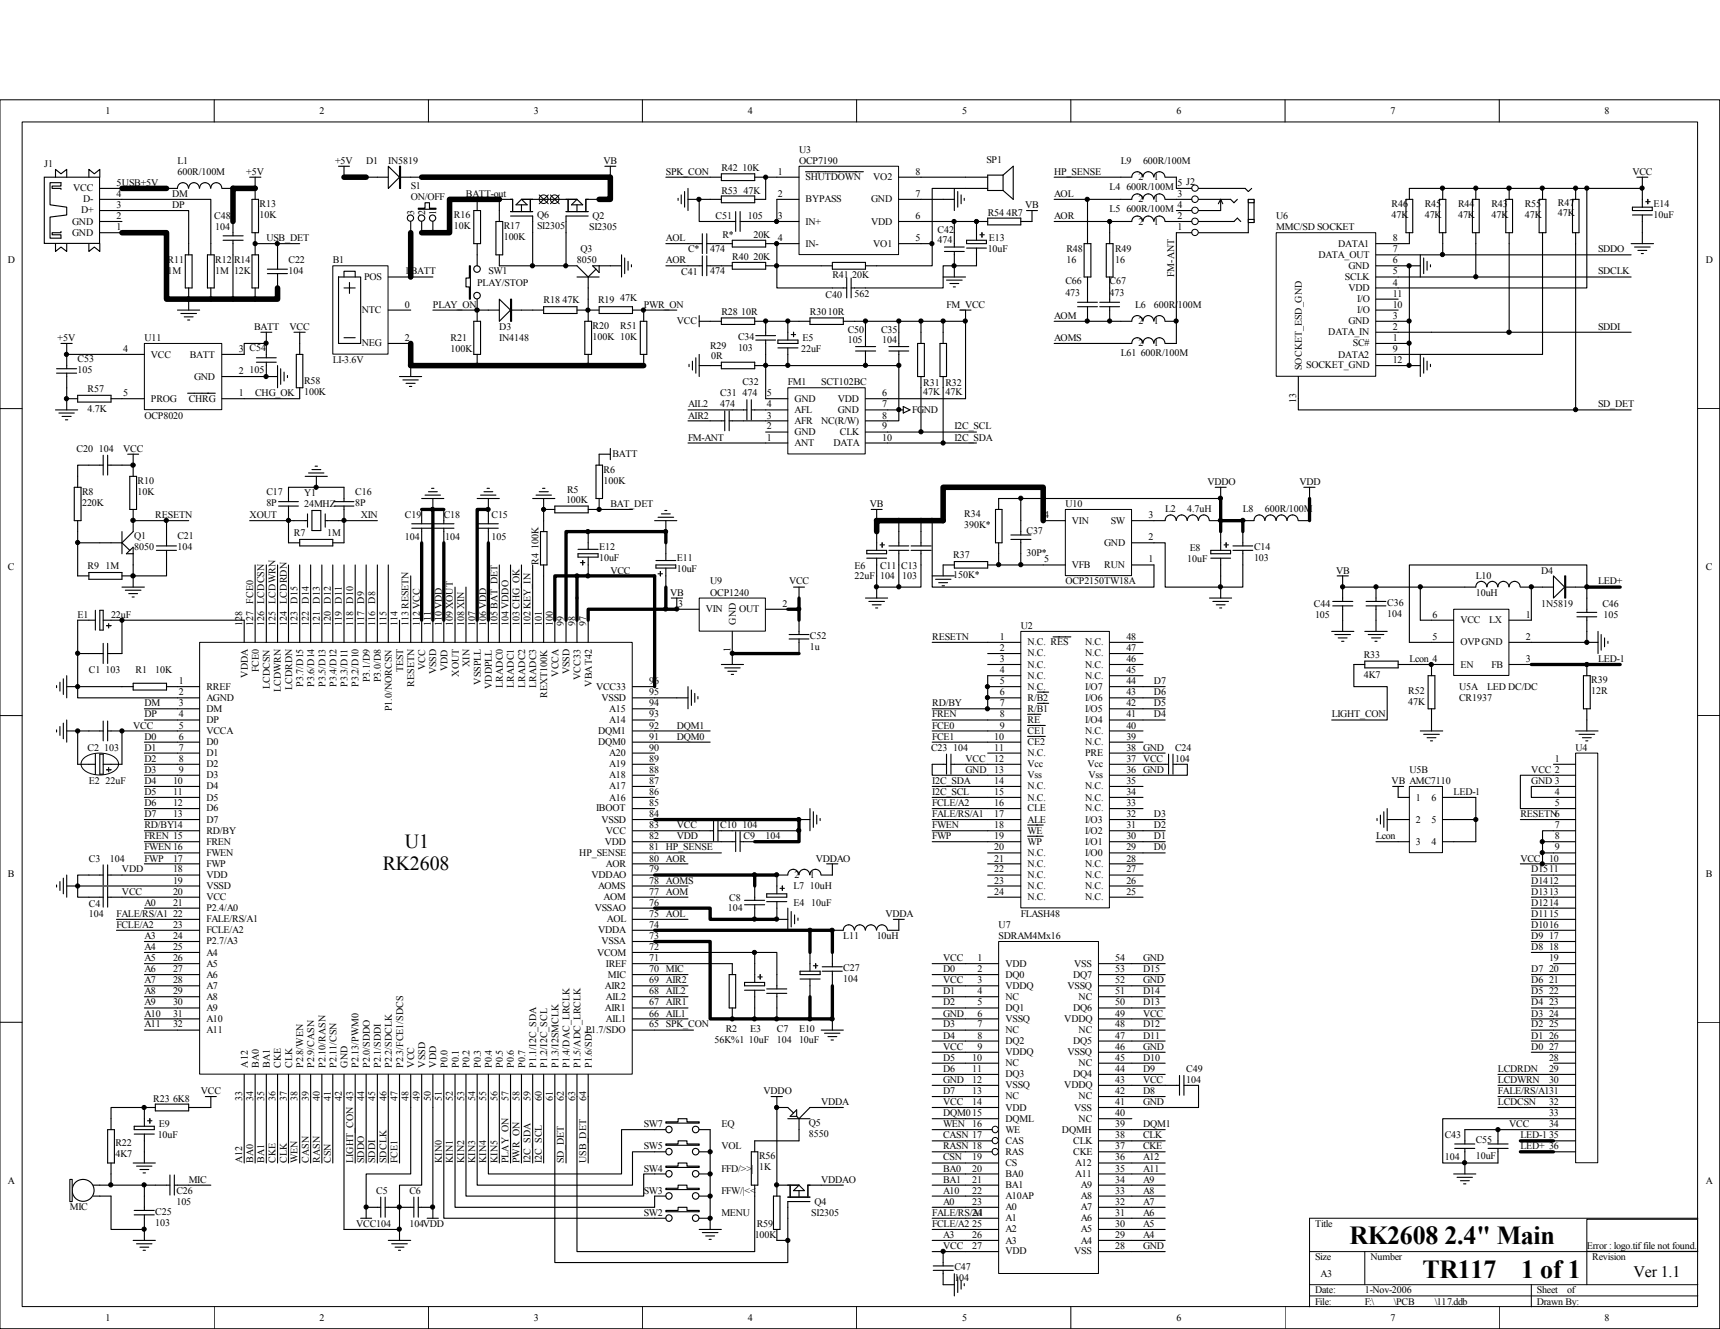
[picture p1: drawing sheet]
<svg xmlns="http://www.w3.org/2000/svg" width="279mm" height="216mm" viewBox="0 0 279 216" stroke-linecap="round" stroke-linejoin="round" font-family="sans-serif">
<defs><g id="words">
<g font-size="4.2">
<text x="219.2" y="202.1">RK2608 2.4&quot; Main</text>
<text x="231.1" y="207.6">TR117</text>
<text x="247.1" y="207.6">1 of 1</text>
</g>
<g font-size="3.2">
<text x="65.8" y="137.8">U1</text>
<text x="62.2" y="141.4">RK2608</text>
</g>
<text font-size="2.6" x="265.3" y="207.4">Ver 1.1</text>
<g font-size="1.6">
<text x="17.1" y="18.5">1</text>
<text x="51.9" y="18.5">2</text>
<text x="86.7" y="18.5">3</text>
<text x="121.5" y="18.5">4</text>
<text x="156.3" y="18.5">5</text>
<text x="191.1" y="18.5">6</text>
<text x="225.8" y="18.5">7</text>
<text x="260.6" y="18.5">8</text>
<text x="7.2" y="27.1">J1</text>
<text x="28.8" y="26.6">L1</text>
<text x="28.8" y="28.4">600R/100M</text>
<text x="40" y="28.4">+5V</text>
<text x="54.4" y="26.6">+5V</text>
<text x="59.5" y="26.6">D1</text>
<text x="63.1" y="26.6">IN5819</text>
<text x="98" y="26.6">VB</text>
<text x="108.2" y="28.4">SPK_CON</text>
<text x="117.2" y="27.9">R42</text>
<text x="120.6" y="27.9">10K</text>
<text x="126.4" y="28.4">1</text>
<text x="129.8" y="24.8">U3</text>
<text x="129.8" y="26.6">OCP7190</text>
<text x="130.9" y="29.3">SHUTDOWN</text>
<text x="141.9" y="29.3">VO2</text>
<text x="148.7" y="28.4">8</text>
<text x="160.2" y="26.4">SP1</text>
<text x="171.2" y="28.4">HP_SENSE</text>
<text x="182.1" y="26.6">L9</text>
<text x="185" y="29.3">2</text>
<text x="185.7" y="26.6">600R/100M</text>
<text x="187.5" y="29.3">1</text>
<text x="265.2" y="28.4">VCC</text>
<text x="11.9" y="31.1">VCC</text>
<text x="13.2" y="34.7">D+</text>
<text x="13.5" y="32.9">D-</text>
<text x="18.9" y="30.2">5USB+5V</text>
<text x="18.9" y="32">4</text>
<text x="18.9" y="33.8">3</text>
<text x="18.9" y="35.6">2</text>
<text x="27.9" y="33.8">DP</text>
<text x="27.9" y="32">DM</text>
<text x="34.8" y="35.6">C48</text>
<text x="42.2" y="33.6">R13</text>
<text x="42.2" y="35.4">10K</text>
<text x="66.7" y="30.7">S1</text>
<text x="66.7" y="32.5">ON/OFF</text>
<text x="67.3" y="34.9" transform="rotate(-90 67.3 34.9)">3</text>
<text x="69.1" y="34.9" transform="rotate(-90 69.1 34.9)">2</text>
<text x="70.9" y="34.9" transform="rotate(-90 70.9 34.9)">1</text>
<text x="73.7" y="35.4">R16</text>
<text x="75.7" y="32">BATT-out</text>
<text x="87.2" y="35.4">Q6</text>
<text x="96.3" y="35.6">Q2</text>
<text x="116.2" y="35.6">C51</text>
<text x="117.2" y="31.5">R53</text>
<text x="120.8" y="31.5">47K</text>
<text x="121.5" y="35.6">105</text>
<text x="126.4" y="32">2</text>
<text x="126.4" y="35.6">3</text>
<text x="130.9" y="32.9">BYPASS</text>
<text x="141.5" y="32.9">GND</text>
<text x="148.7" y="35.6">6</text>
<text x="148.7" y="32">7</text>
<text x="160.4" y="35.1">R54</text>
<text x="163.5" y="35.1">4R7</text>
<text x="166.5" y="33.8">VB</text>
<text x="171.2" y="32">AOL</text>
<text x="171.2" y="35.6">AOR</text>
<text x="180.3" y="30.9">L4</text>
<text x="180.3" y="34.5">L5</text>
<text x="183" y="30.9">600R/100M</text>
<text x="183" y="34.5">600R/100M</text>
<text x="185" y="32.9">2</text>
<text x="187.5" y="32.9">1</text>
<text x="191.3" y="32">3</text>
<text x="191.3" y="30.2">5 J2</text>
<text x="191.3" y="35.6">2</text>
<text x="191.3" y="33.8">4</text>
<text x="207.3" y="35.6">U6</text>
<text x="226.1" y="33.6">R46</text>
<text x="226.1" y="35.4">47K</text>
<text x="231.4" y="33.6">R45</text>
<text x="231.4" y="35.4">47K</text>
<text x="236.9" y="33.6">R44</text>
<text x="236.9" y="35.4">47K</text>
<text x="242.3" y="33.6">R43</text>
<text x="242.3" y="35.4">47K</text>
<text x="247.7" y="33.6">R55</text>
<text x="247.7" y="35.4">47K</text>
<text x="253.1" y="33.4">R47</text>
<text x="253.1" y="35.1">47K</text>
<text x="268.6" y="33.6">E14</text>
<text x="268.6" y="35.4">10uF</text>
<text x="11.7" y="38.3">GND</text>
<text x="11.7" y="36.5">GND</text>
<text x="18.9" y="37.4">1</text>
<text x="35" y="37.4">104</text>
<text x="43.3" y="39.2">USB_DET</text>
<text x="73.7" y="37.2">10K</text>
<text x="81.8" y="37.2">R17</text>
<text x="81.8" y="39">100K</text>
<text x="87.2" y="37.2">SI2305</text>
<text x="94.3" y="41">Q3</text>
<text x="95.7" y="37.4">SI2305</text>
<text x="108.2" y="39.2">AOL</text>
<text x="111.8" y="41">C*</text>
<text x="115.4" y="41">474</text>
<text x="117.3" y="38.7">R*</text>
<text x="122.4" y="38.7">20K</text>
<text x="126.4" y="39.2">4</text>
<text x="130.9" y="36.5">IN+</text>
<text x="130.9" y="40.1">IN-</text>
<text x="141.5" y="36.5">VDD</text>
<text x="141.9" y="40.1">VO1</text>
<text x="148.7" y="39.2">5</text>
<text x="152.3" y="37.9">C42</text>
<text x="152.3" y="39.5">474</text>
<text x="160.4" y="41">10uF</text>
<text x="160.6" y="39.2">E13</text>
<text x="173.2" y="41">R48</text>
<text x="181.1" y="41">R49</text>
<text x="185" y="36.5">2</text>
<text x="187.5" y="36.5">1</text>
<text x="191.3" y="37.4">1</text>
<text x="207.3" y="37.4">MMC/SD SOCKET</text>
<text x="214.2" y="41.9">DATA_OUT</text>
<text x="217.4" y="40.1">DATA1</text>
<text x="226.2" y="41">7</text>
<text x="226.2" y="39.2">8</text>
<text x="259.6" y="41">SDDO</text>
<text x="1.3" y="42.8">D</text>
<text x="27.2" y="42.8">R11</text>
<text x="27.2" y="44.6">1M</text>
<text x="35" y="42.8">R12</text>
<text x="35" y="44.6">1M</text>
<text x="38" y="42.8">R14</text>
<text x="38" y="44.6">12K</text>
<text x="46.9" y="42.8">C22</text>
<text x="46.9" y="44.6">104</text>
<text x="54.1" y="42.8">B1</text>
<text x="59.1" y="45.5">POS</text>
<text x="65.8" y="44.6">1</text>
<text x="66.7" y="44.6">BATT</text>
<text x="77.5" y="46.4">PLAY/STOP</text>
<text x="79.3" y="44.6">SW1</text>
<text x="93.7" y="42.8">8050</text>
<text x="108.2" y="42.8">AOR</text>
<text x="110.7" y="44.7">C41</text>
<text x="115.4" y="44.6">474</text>
<text x="119" y="42.2">R40</text>
<text x="122.4" y="42.2">20K</text>
<text x="135.2" y="45.1">R41</text>
<text x="138.4" y="45.1">20K</text>
<text x="173.1" y="46.2">C66</text>
<text x="173.2" y="42.8">16</text>
<text x="180.3" y="46.2">C67</text>
<text x="181.1" y="42.8">16</text>
<text x="190.8" y="45" transform="rotate(-90 190.8 45)">FM-ANT</text>
<text x="218.5" y="45.5">SCLK</text>
<text x="219" y="47.3">VDD</text>
<text x="219" y="43.7">GND</text>
<text x="226.2" y="46.4">4</text>
<text x="226.2" y="44.6">5</text>
<text x="226.2" y="42.8">6</text>
<text x="259.6" y="44.6">SDCLK</text>
<text x="277.1" y="42.8">D</text>
<text x="41.3" y="53.6">BATT</text>
<text x="47" y="53.6">VCC</text>
<text x="58.8" y="50.9">NTC</text>
<text x="65.8" y="50">0</text>
<text x="70.3" y="50">PLAY_ON</text>
<text x="81.1" y="53.6">D3</text>
<text x="88.3" y="49.3">R18</text>
<text x="91.4" y="49.3">47K</text>
<text x="96.3" y="53.4">R20</text>
<text x="97.2" y="49.3">R19</text>
<text x="100.8" y="48.9">47K</text>
<text x="100.8" y="53.4">R51</text>
<text x="104.6" y="50">PWR_ON</text>
<text x="109.9" y="52.7">VCC</text>
<text x="117.2" y="51.2">R28</text>
<text x="120.4" y="51.2">10R</text>
<text x="131.6" y="51.2">R3010R</text>
<text x="134.1" y="48.3">C40</text>
<text x="138.8" y="48.2">562</text>
<text x="153.8" y="50">FM_VCC</text>
<text x="171.2" y="51.8">AOM</text>
<text x="173.1" y="48">473</text>
<text x="180.3" y="48">473</text>
<text x="184.4" y="50">L6</text>
<text x="185" y="52.7">2</text>
<text x="187.5" y="52.7">1</text>
<text x="187.5" y="50">600R/100M</text>
<text x="219" y="52.7">GND</text>
<text x="220.5" y="50.9">I/O</text>
<text x="220.5" y="49.1">I/O</text>
<text x="226.2" y="51.8">3</text>
<text x="226.2" y="53.6">2</text>
<text x="226.2" y="50">10</text>
<text x="226.2" y="48.2">11</text>
<text x="259.6" y="53.6">SDDI</text>
<text x="9.4" y="55.4">+5V</text>
<text x="12.6" y="58.8">C53</text>
<text x="20" y="57.2">4</text>
<text x="23.5" y="55.4">U11</text>
<text x="24.5" y="58.1">VCC</text>
<text x="30.8" y="58.1">BATT</text>
<text x="38.8" y="57.2">3 C54</text>
<text x="54.1" y="59">LI-3.6V</text>
<text x="58.8" y="56.3">NEG</text>
<text x="65.8" y="55.4">2</text>
<text x="73.2" y="55.4">R21</text>
<text x="73.2" y="57.2">100K</text>
<text x="81.1" y="55.4">IN4148</text>
<text x="96.3" y="55.2">100K 10K</text>
<text x="115.4" y="56.6">R29</text>
<text x="115.5" y="58.3">0R</text>
<text x="119.9" y="55.2">C34</text>
<text x="119.9" y="57">103</text>
<text x="130.1" y="57.2">22uF</text>
<text x="130.3" y="55.4">E5</text>
<text x="137.7" y="54.1">C50</text>
<text x="137.7" y="55.8">105</text>
<text x="143.1" y="54.1">C35</text>
<text x="143.3" y="55.8">104</text>
<text x="171.2" y="55.4">AOMS</text>
<text x="182.1" y="57.9">L61</text>
<text x="185" y="56.3">2</text>
<text x="185.3" y="57.9">600R/100M</text>
<text x="187.5" y="56.3">1</text>
<text x="212.2" y="59.9">SOCKET_GND</text>
<text x="215.8" y="54.5">DATA_IN</text>
<text x="217.4" y="58.1">DATA2</text>
<text x="219.8" y="56.3">SC#</text>
<text x="226.2" y="59">12</text>
<text x="226.2" y="55.4">1</text>
<text x="226.2" y="57.2">9</text>
<text x="12.6" y="60.6">105</text>
<text x="14.2" y="63.7">R57</text>
<text x="20" y="64.4">5</text>
<text x="24.5" y="65.3">PROG</text>
<text x="30.6" y="65.3">CHRG</text>
<text x="31.5" y="61.7">GND</text>
<text x="38.8" y="64.4">1</text>
<text x="38.8" y="60.8">2</text>
<text x="40.6" y="60.6">105</text>
<text x="41.4" y="64.4">CHG_OK</text>
<text x="49.4" y="62.4">R58</text>
<text x="49.4" y="64.2">100K</text>
<text x="117" y="64.4">C31</text>
<text x="120.6" y="62.6">C32</text>
<text x="120.6" y="64.4">474</text>
<text x="124.5" y="64.4">5</text>
<text x="128" y="62.6">FM1</text>
<text x="129.1" y="65.3">GND</text>
<text x="133.4" y="62.6">SCT102BC</text>
<text x="136.1" y="65.3">VDD</text>
<text x="143.3" y="64.4">6</text>
<text x="150" y="62.7">R31 R32</text>
<text x="150" y="64.2">47K</text>
<text x="153.6" y="64.2">47K</text>
<text x="210.6" y="65.5" transform="rotate(-90 210.6 65.5)">13</text>
<text x="211.5" y="60.1" transform="rotate(-90 211.5 60.1)">SOCKET_ESD_GND</text>
<text x="14.2" y="66.9">4.7K</text>
<text x="23.5" y="68">OCP8020</text>
<text x="111.8" y="71.6">FM-ANT</text>
<text x="111.8" y="66.2">AIL2</text>
<text x="111.8" y="68">AIR2</text>
<text x="117" y="66.2">474</text>
<text x="124.5" y="71.6">1</text>
<text x="124.5" y="69.8">2</text>
<text x="124.5" y="68">3</text>
<text x="124.5" y="66.2">4</text>
<text x="129.1" y="70.7">GND</text>
<text x="129.1" y="68.9">AFR</text>
<text x="129.1" y="67.1">AFL</text>
<text x="133.4" y="68.9">NC(R/W)</text>
<text x="136.1" y="67.1">GND</text>
<text x="136.4" y="70.7">CLK</text>
<text x="143.3" y="66.2">7</text>
<text x="143.3" y="68">8</text>
<text x="143.3" y="69.8">9</text>
<text x="143.3" y="71.6">10</text>
<text x="148.2" y="67.1">FGND</text>
<text x="155" y="69.8">I2C_SCL</text>
<text x="155" y="71.6">I2C_SDA</text>
<text x="259.6" y="66.2">SD_DET</text>
<text x="12.4" y="73.4">C20</text>
<text x="16" y="73.4">104</text>
<text x="20" y="73.4">VCC</text>
<text x="98" y="76.8">R6</text>
<text x="99.5" y="74.3">BATT</text>
<text x="129.1" y="72.5">ANT</text>
<text x="135.4" y="72.5">DATA</text>
<text x="13.3" y="80.4">R8</text>
<text x="13.3" y="82.2">220K</text>
<text x="22.4" y="78.6">R10</text>
<text x="22.4" y="80.4">10K</text>
<text x="43.3" y="80.4">C17</text>
<text x="43.3" y="82.2">8P</text>
<text x="49.4" y="80.6">Y1</text>
<text x="49.4" y="82.4">24MHZ</text>
<text x="57.7" y="80.4">C16</text>
<text x="57.7" y="82.2">8P</text>
<text x="91.9" y="81.7">100K</text>
<text x="92.1" y="80">R5</text>
<text x="98" y="78.6">100K</text>
<text x="99.1" y="82.4">BAT_DET</text>
<text x="141.3" y="82.4">VB</text>
<text x="156.6" y="84">R34</text>
<text x="173.1" y="82.4">U10</text>
<text x="189.3" y="83.1">L2</text>
<text x="192.9" y="83.1">4.7uH</text>
<text x="196.1" y="78.8">VDDO</text>
<text x="201.9" y="83.1">L8</text>
<text x="205.5" y="83.1">600R/100M</text>
<text x="211.1" y="78.8">VDD</text>
<text x="21.8" y="87.6">Q1</text>
<text x="21.8" y="89.4">8050</text>
<text x="25.2" y="84.2">RESETN</text>
<text x="28.8" y="87.6">C21</text>
<text x="28.8" y="89.4">104</text>
<text x="40.6" y="84.2">XOUT</text>
<text x="47.8" y="87">R7</text>
<text x="53.2" y="87">1M</text>
<text x="58.6" y="84.2">XIN</text>
<text x="65.8" y="84.2">C19</text>
<text x="65.8" y="87.8">104</text>
<text x="72.1" y="84.2">C18</text>
<text x="72.3" y="87.8">104</text>
<text x="79.8" y="84.2">C15</text>
<text x="79.8" y="87.8">105</text>
<text x="87.5" y="89.2" transform="rotate(-90 87.5 89.2)">100K</text>
<text x="97.3" y="89.4">E12</text>
<text x="156.6" y="85.8">390K*</text>
<text x="166.8" y="86.7">C37</text>
<text x="169.6" y="84.2">4</text>
<text x="174.1" y="85">VIN</text>
<text x="179.4" y="88.6">GND</text>
<text x="180.4" y="85">SW</text>
<text x="186.6" y="87.8">2</text>
<text x="186.6" y="84.2">3</text>
<text x="193.3" y="89.6">E8</text>
<text x="203.7" y="89.4">C14</text>
<text x="1.3" y="92.6">C</text>
<text x="14.2" y="92.5">R9</text>
<text x="17.1" y="92.5">1M</text>
<text x="87.5" y="91.8" transform="rotate(-90 87.5 91.8)">R4</text>
<text x="97.3" y="91.2">10uF</text>
<text x="99.1" y="93.2">VCC</text>
<text x="109.9" y="91.2">E11</text>
<text x="109.9" y="93">10uF</text>
<text x="115.4" y="95">U9</text>
<text x="128.2" y="95">VCC</text>
<text x="138.8" y="92.5">E6</text>
<text x="138.8" y="94.1">22uF 104</text>
<text x="143" y="92.5">C11</text>
<text x="146.4" y="92.5">C13</text>
<text x="146.6" y="94.1">103</text>
<text x="154.9" y="90.6">R37</text>
<text x="154.9" y="93.9">150K*</text>
<text x="166.8" y="90.3">30P*</text>
<text x="169.6" y="91.4">5</text>
<text x="173.1" y="95">OCP2150TW18A</text>
<text x="174.1" y="92.2">VFB</text>
<text x="179.4" y="92.2">RUN</text>
<text x="186.6" y="91.4">1</text>
<text x="192.9" y="91.4">10uF</text>
<text x="203.7" y="91.2">103</text>
<text x="217" y="93.2">VB</text>
<text x="239.7" y="94.1">L10</text>
<text x="250.4" y="93.2">D4</text>
<text x="259.6" y="95">LED+</text>
<text x="277.1" y="92.6">C</text>
<text x="12.6" y="100.4">E1</text>
<text x="18" y="100.4">22uF</text>
<text x="39.3" y="101.6" transform="rotate(-90 39.3 101.6)">128</text>
<text x="41.1" y="101.6" transform="rotate(-90 41.1 101.6)">127</text>
<text x="41.1" y="98" transform="rotate(-90 41.1 98)">FCE0</text>
<text x="42.9" y="101.6" transform="rotate(-90 42.9 101.6)">126</text>
<text x="42.9" y="98" transform="rotate(-90 42.9 98)">LCDCSN</text>
<text x="44.7" y="101.6" transform="rotate(-90 44.7 101.6)">125</text>
<text x="44.7" y="98" transform="rotate(-90 44.7 98)">LCDWRN</text>
<text x="46.6" y="101.6" transform="rotate(-90 46.6 101.6)">124</text>
<text x="46.6" y="98" transform="rotate(-90 46.6 98)">LCDRDN</text>
<text x="48.3" y="101.6" transform="rotate(-90 48.3 101.6)">123</text>
<text x="48.3" y="98" transform="rotate(-90 48.3 98)">D15</text>
<text x="50.2" y="101.6" transform="rotate(-90 50.2 101.6)">122</text>
<text x="50.2" y="98" transform="rotate(-90 50.2 98)">D14</text>
<text x="51.9" y="101.6" transform="rotate(-90 51.9 101.6)">121</text>
<text x="51.9" y="98" transform="rotate(-90 51.9 98)">D13</text>
<text x="53.8" y="101.6" transform="rotate(-90 53.8 101.6)">120</text>
<text x="53.8" y="98" transform="rotate(-90 53.8 98)">D12</text>
<text x="55.5" y="101.6" transform="rotate(-90 55.5 101.6)">119</text>
<text x="55.5" y="98" transform="rotate(-90 55.5 98)">D11</text>
<text x="57.4" y="101.6" transform="rotate(-90 57.4 101.6)">118</text>
<text x="57.4" y="98" transform="rotate(-90 57.4 98)">D10</text>
<text x="59.2" y="101.6" transform="rotate(-90 59.2 101.6)">117</text>
<text x="59.2" y="98" transform="rotate(-90 59.2 98)">D9</text>
<text x="61" y="101.6" transform="rotate(-90 61 101.6)">116</text>
<text x="61" y="98" transform="rotate(-90 61 98)">D8</text>
<text x="62.8" y="101.6" transform="rotate(-90 62.8 101.6)">115</text>
<text x="64.6" y="101.6" transform="rotate(-90 64.6 101.6)">114</text>
<text x="66.4" y="101.6" transform="rotate(-90 66.4 101.6)">113RESETN</text>
<text x="68.2" y="101.6" transform="rotate(-90 68.2 101.6)">112VCC</text>
<text x="70" y="101.6" transform="rotate(-90 70 101.6)">111</text>
<text x="71.8" y="101.6" transform="rotate(-90 71.8 101.6)">110VDD</text>
<text x="73.6" y="101.6" transform="rotate(-90 73.6 101.6)">109XOUT</text>
<text x="75.4" y="101.6" transform="rotate(-90 75.4 101.6)">108XIN</text>
<text x="77.2" y="101.6" transform="rotate(-90 77.2 101.6)">107</text>
<text x="79" y="101.6" transform="rotate(-90 79 101.6)">106VDD</text>
<text x="80.8" y="101.6" transform="rotate(-90 80.8 101.6)">105BAT_DET</text>
<text x="82.6" y="101.6" transform="rotate(-90 82.6 101.6)">104VDDO</text>
<text x="84.4" y="101.6" transform="rotate(-90 84.4 101.6)">103CHG_OK</text>
<text x="86.2" y="101.6" transform="rotate(-90 86.2 101.6)">102KEY_IN</text>
<text x="88" y="101.6" transform="rotate(-90 88 101.6)">101</text>
<text x="89.8" y="101.6" transform="rotate(-90 89.8 101.6)">100</text>
<text x="91.6" y="101.6" transform="rotate(-90 91.6 101.6)">99</text>
<text x="93.4" y="101.6" transform="rotate(-90 93.4 101.6)">98</text>
<text x="95.2" y="101.6" transform="rotate(-90 95.2 101.6)">97</text>
<text x="108.9" y="96.8">VB</text>
<text x="110.2" y="98.6">3</text>
<text x="114.6" y="99.4">VIN</text>
<text x="115.4" y="96.8">OCP1240</text>
<text x="119.5" y="101.5" transform="rotate(-90 119.5 101.5)">GND</text>
<text x="120.1" y="99.4">OUT</text>
<text x="127.1" y="98.6">2</text>
<text x="213.4" y="98.6">C44</text>
<text x="213.6" y="100.4">105</text>
<text x="225.3" y="98.4">C36</text>
<text x="225.3" y="100.2">104</text>
<text x="232.7" y="100.4">6</text>
<text x="237.2" y="101.3">VCC</text>
<text x="239.7" y="96.8">10uH</text>
<text x="241.9" y="101.3">LX</text>
<text x="247.9" y="100.4">1</text>
<text x="250.4" y="98.6">1N5819</text>
<text x="260.3" y="98.6">C46</text>
<text x="260.5" y="100.4">105</text>
<text x="118.7" y="106" transform="rotate(-90 118.7 106)">1</text>
<text x="131.6" y="103.8">C52</text>
<text x="131.6" y="105.6">1u</text>
<text x="151.4" y="104">RESETN</text>
<text x="162.4" y="104">1</text>
<text x="162.4" y="105.7">2</text>
<text x="162.4" y="107.6">3</text>
<text x="165.8" y="102.2">U2</text>
<text x="166.9" y="104.9">N.C. RES</text>
<text x="166.9" y="106.6">N.C.</text>
<text x="176.3" y="106.6">N.C.</text>
<text x="176.3" y="104.9">N.C.</text>
<text x="183" y="107.6">46</text>
<text x="183" y="105.7">47</text>
<text x="183" y="104">48</text>
<text x="221.5" y="106.8">R33</text>
<text x="228.9" y="107.6">Lcon 4</text>
<text x="232.7" y="104">5</text>
<text x="237.2" y="104.9">OVPGND</text>
<text x="247.9" y="107.6">3</text>
<text x="247.9" y="104">2</text>
<text x="259.6" y="107.6">LED-1</text>
<text x="14.4" y="109.3">C1</text>
<text x="17.1" y="109.3">103</text>
<text x="22" y="109.3">R1</text>
<text x="25.2" y="109.3">10K</text>
<text x="29" y="112.9">2</text>
<text x="29" y="111.2">1</text>
<text x="33.5" y="113.8">AGND</text>
<text x="33.5" y="112.1">RREF</text>
<text x="40.3" y="110.1" transform="rotate(-90 40.3 110.1)">VDDA</text>
<text x="42" y="109.2" transform="rotate(-90 42 109.2)">FCE0</text>
<text x="43.9" y="111.9" transform="rotate(-90 43.9 111.9)">LCDCSN</text>
<text x="45.6" y="112.4" transform="rotate(-90 45.6 112.4)">LCDWRN</text>
<text x="47.5" y="112.1" transform="rotate(-90 47.5 112.1)">LCDRDN</text>
<text x="49.2" y="111.5" transform="rotate(-90 49.2 111.5)">P3.7/D15</text>
<text x="51.1" y="111.5" transform="rotate(-90 51.1 111.5)">P3.6/D14</text>
<text x="52.9" y="111.5" transform="rotate(-90 52.9 111.5)">P3.5/D13</text>
<text x="54.7" y="111.5" transform="rotate(-90 54.7 111.5)">P3.4/D12</text>
<text x="56.5" y="111.5" transform="rotate(-90 56.5 111.5)">P3.3/D11</text>
<text x="58.3" y="111.5" transform="rotate(-90 58.3 111.5)">P3.2/D10</text>
<text x="60.1" y="110.8" transform="rotate(-90 60.1 110.8)">P3.1/D9</text>
<text x="61.8" y="110.8" transform="rotate(-90 61.8 110.8)">P3.0/D8</text>
<text x="65.5" y="109.2" transform="rotate(-90 65.5 109.2)">TEST</text>
<text x="67.3" y="111.5" transform="rotate(-90 67.3 111.5)">RESETN</text>
<text x="69.1" y="108.8" transform="rotate(-90 69.1 108.8)">VCC</text>
<text x="70.9" y="109.6" transform="rotate(-90 70.9 109.6)">VSSD</text>
<text x="72.7" y="109.1" transform="rotate(-90 72.7 109.1)">VDD</text>
<text x="74.5" y="109.9" transform="rotate(-90 74.5 109.9)">XOUT</text>
<text x="76.3" y="108.3" transform="rotate(-90 76.3 108.3)">XIN</text>
<text x="78.1" y="111.2" transform="rotate(-90 78.1 111.2)">VSSPLL</text>
<text x="79.9" y="111.9" transform="rotate(-90 79.9 111.9)">VDDPLL</text>
<text x="81.7" y="111.7" transform="rotate(-90 81.7 111.7)">LRADC0</text>
<text x="83.5" y="111.7" transform="rotate(-90 83.5 111.7)">LRADC1</text>
<text x="85.3" y="111.7" transform="rotate(-90 85.3 111.7)">LRADC2</text>
<text x="87.1" y="111.7" transform="rotate(-90 87.1 111.7)">LRADC3</text>
<text x="88.9" y="113.4" transform="rotate(-90 88.9 113.4)">REXT100K</text>
<text x="90.7" y="109.9" transform="rotate(-90 90.7 109.9)">VCCA</text>
<text x="92.5" y="109.6" transform="rotate(-90 92.5 109.6)">VSSD</text>
<text x="94.3" y="110.5" transform="rotate(-90 94.3 110.5)">VCC33</text>
<text x="96.1" y="111.5" transform="rotate(-90 96.1 111.5)">VBAT42</text>
<text x="96.8" y="112.1">VCC33</text>
<text x="97.7" y="113.8">VSSD</text>
<text x="105.5" y="112.9">95</text>
<text x="105.5" y="111.2">96</text>
<text x="162.4" y="109.3">4</text>
<text x="162.4" y="111.2">5</text>
<text x="162.4" y="112.9">6</text>
<text x="166.9" y="108.5">N.C.</text>
<text x="166.9" y="110.2">N.C.</text>
<text x="166.9" y="112.1">N.C.</text>
<text x="166.9" y="113.8">R/B2</text>
<text x="176.3" y="113.8">I/O6</text>
<text x="176.3" y="112.1">I/O7</text>
<text x="176.3" y="110.2">N.C.</text>
<text x="176.3" y="108.5">N.C.</text>
<text x="183" y="112.9">43</text>
<text x="183" y="111.2">44</text>
<text x="183" y="109.3">45</text>
<text x="187.5" y="112.9">D6</text>
<text x="187.5" y="111.2">D7</text>
<text x="221.5" y="110.1">4K7</text>
<text x="228.8" y="112.8">R52</text>
<text x="237" y="112.1">U5A</text>
<text x="237" y="113.8">CR1937</text>
<text x="237.2" y="108.5">EN</text>
<text x="241.6" y="112.1">LED DC/DC</text>
<text x="242.3" y="108.5">FB</text>
<text x="258.5" y="111">R39</text>
<text x="258.5" y="112.8">12R</text>
<text x="21.6" y="118.4">VCC</text>
<text x="23.5" y="114.8">DM</text>
<text x="23.5" y="116.5">DP</text>
<text x="29" y="114.8">3</text>
<text x="29" y="116.5">4</text>
<text x="29" y="118.4">5</text>
<text x="33.5" y="115.7">DM</text>
<text x="33.5" y="117.4">DP</text>
<text x="33.5" y="119.3">VCCA</text>
<text x="63.7" y="115.5" transform="rotate(-90 63.7 115.5)">P1.0/NORCSN</text>
<text x="97.2" y="119.3">DQM1</text>
<text x="99" y="117.4">A14</text>
<text x="99" y="115.7">A15</text>
<text x="105.5" y="116.5">93</text>
<text x="105.5" y="114.8">94</text>
<text x="105.5" y="118.4">92</text>
<text x="109.9" y="118.4">DQM1</text>
<text x="151.4" y="118.4">FCE0</text>
<text x="151.4" y="114.8">RD/BY</text>
<text x="151.4" y="116.5">FREN</text>
<text x="162.4" y="114.8">7</text>
<text x="162.4" y="116.5">8</text>
<text x="162.4" y="118.4">9</text>
<text x="166.9" y="115.7">R/B1</text>
<text x="166.9" y="117.4">RE</text>
<text x="166.9" y="119.3">CE1</text>
<text x="176.3" y="119.3">N.C.</text>
<text x="176.3" y="117.4">I/O4</text>
<text x="176.3" y="115.7">I/O5</text>
<text x="183" y="118.4">40</text>
<text x="183" y="116.5">41</text>
<text x="183" y="114.8">42</text>
<text x="187.5" y="116.5">D4</text>
<text x="187.5" y="114.8">D5</text>
<text x="216.3" y="116.5">LIGHT_CON</text>
<text x="228.8" y="114.6">47K</text>
<text x="14.2" y="122">C2</text>
<text x="16.9" y="122">103</text>
<text x="23.5" y="120.1">D0</text>
<text x="23.5" y="122">D1</text>
<text x="23.5" y="123.7">D2</text>
<text x="23.5" y="125.6">D3</text>
<text x="29" y="120.1">6</text>
<text x="29" y="122">7</text>
<text x="29" y="123.7">8</text>
<text x="29" y="125.6">9</text>
<text x="33.5" y="121">D0</text>
<text x="33.5" y="122.9">D1</text>
<text x="33.5" y="124.6">D2</text>
<text x="97.2" y="121">DQM0</text>
<text x="99" y="122.9">A20</text>
<text x="99" y="124.6">A19</text>
<text x="105.5" y="120.1">91</text>
<text x="105.5" y="122">90</text>
<text x="105.5" y="123.7">89</text>
<text x="105.5" y="125.6">88</text>
<text x="109.9" y="120.1">DQM0</text>
<text x="151.3" y="122">C23</text>
<text x="151.4" y="120.1">FCE1</text>
<text x="154.9" y="122">104</text>
<text x="156.8" y="123.7">VCC</text>
<text x="156.8" y="125.6">GND</text>
<text x="161.5" y="120.1">10</text>
<text x="161.5" y="122">11</text>
<text x="161.5" y="123.7">12</text>
<text x="161.5" y="125.6">13</text>
<text x="166.9" y="121">CE2</text>
<text x="166.9" y="122.9">N.C.</text>
<text x="166.9" y="124.6">Vcc</text>
<text x="176.3" y="122.9">PRE</text>
<text x="176.3" y="121">N.C.</text>
<text x="176.7" y="124.6">Vcc</text>
<text x="183" y="123.7">37 VCC</text>
<text x="183" y="125.6">36 GND</text>
<text x="183" y="122">38 GND</text>
<text x="183" y="120.1">39</text>
<text x="190.9" y="122">C24</text>
<text x="190.9" y="123.7">104</text>
<text x="228.9" y="125.6">U5B</text>
<text x="248.8" y="125.6">VCC 2</text>
<text x="252.6" y="123.7">1</text>
<text x="255.9" y="122">U4</text>
<text x="14.4" y="127.3">E2</text>
<text x="17.1" y="127.3">22uF</text>
<text x="23.5" y="127.3">D4</text>
<text x="23.5" y="129.2">D5</text>
<text x="23.5" y="130.9">D6</text>
<text x="28.1" y="127.3">10</text>
<text x="28.1" y="129.2">11</text>
<text x="28.1" y="130.9">12</text>
<text x="33.5" y="126.4">D3</text>
<text x="33.5" y="128.2">D4</text>
<text x="33.5" y="130">D5</text>
<text x="33.5" y="131.8">D6</text>
<text x="96.8" y="131.8">IBOOT</text>
<text x="99" y="130">A16</text>
<text x="99" y="126.4">A18</text>
<text x="99" y="128.2">A17</text>
<text x="105.5" y="129.2">86</text>
<text x="105.5" y="130.9">85</text>
<text x="105.5" y="127.3">87</text>
<text x="151.4" y="130.9">FCLE/A2</text>
<text x="151.4" y="127.3">I2C_SDA</text>
<text x="151.4" y="129.2">I2C_SCL</text>
<text x="161.5" y="127.3">14</text>
<text x="161.5" y="129.2">15</text>
<text x="161.5" y="130.9">16</text>
<text x="166.9" y="126.4">Vss</text>
<text x="166.9" y="128.2">N.C.</text>
<text x="166.9" y="130">N.C.</text>
<text x="166.9" y="131.8">CLE</text>
<text x="176.3" y="131.8">N.C.</text>
<text x="176.3" y="130">N.C.</text>
<text x="176.3" y="128.2">N.C.</text>
<text x="176.8" y="126.4">Vss</text>
<text x="183" y="130.9">33</text>
<text x="183" y="129.2">34</text>
<text x="183" y="127.3">35</text>
<text x="226.1" y="127.3">VB AMC7110</text>
<text x="230" y="130">1</text>
<text x="232.5" y="130">6</text>
<text x="236.1" y="129.2">LED-1</text>
<text x="248.8" y="127.3">GND 3</text>
<text x="252.6" y="129.2">4</text>
<text x="252.6" y="130.9">5</text>
<text x="23.5" y="132.8">D7</text>
<text x="23.5" y="134.5">RD/BY14</text>
<text x="23.5" y="136.4">FREN 15</text>
<text x="28.1" y="132.8">13</text>
<text x="33.5" y="137.2">FREN</text>
<text x="33.5" y="135.4">RD/BY</text>
<text x="33.5" y="133.6">D7</text>
<text x="97.7" y="133.6">VSSD</text>
<text x="98.3" y="137.2">VDD</text>
<text x="98.4" y="135.4">VCC</text>
<text x="105.5" y="136.4">82</text>
<text x="105.5" y="132.8">84</text>
<text x="105.5" y="134.5">83</text>
<text x="109.9" y="134.5">VCC</text>
<text x="109.9" y="136.4">VDD</text>
<text x="117" y="134.5">C10</text>
<text x="120.6" y="134.5">104</text>
<text x="120.8" y="136.4">C9</text>
<text x="124.4" y="136.4">104</text>
<text x="151.4" y="134.5">FWEN</text>
<text x="151.4" y="136.4">FWP</text>
<text x="151.4" y="132.8">FALE/RS/A1</text>
<text x="161.5" y="132.8">17</text>
<text x="161.5" y="134.5">18</text>
<text x="161.5" y="136.4">19</text>
<text x="166.9" y="133.6">ALE</text>
<text x="166.9" y="135.4">WE</text>
<text x="166.9" y="137.2">WP</text>
<text x="176.3" y="137.2">I/O1</text>
<text x="176.3" y="135.4">I/O2</text>
<text x="176.3" y="133.6">I/O3</text>
<text x="183" y="136.4">30</text>
<text x="183" y="134.5">31</text>
<text x="183" y="132.8">32</text>
<text x="187.5" y="136.4">D1</text>
<text x="187.5" y="134.5">D2</text>
<text x="187.5" y="132.8">D3</text>
<text x="223.5" y="136.4">Lcon</text>
<text x="230" y="133.6">2</text>
<text x="230" y="137.2">3</text>
<text x="232.5" y="137.2">4</text>
<text x="232.5" y="133.6">5</text>
<text x="247" y="132.8">RESETN6</text>
<text x="252.6" y="134.5">7</text>
<text x="252.6" y="136.4">8</text>
<text x="1.3" y="142.5">B</text>
<text x="14.4" y="140">C3</text>
<text x="17.9" y="140">104</text>
<text x="19.8" y="141.7">VDD</text>
<text x="23.5" y="138.1">FWEN16</text>
<text x="23.5" y="140">FWP</text>
<text x="28.1" y="143.6">19</text>
<text x="28.1" y="140">17</text>
<text x="28.1" y="141.7">18</text>
<text x="33.5" y="139">FWEN</text>
<text x="33.5" y="140.8">FWP</text>
<text x="33.5" y="142.6">VDD</text>
<text x="94.1" y="139">HP_SENSE</text>
<text x="96.1" y="142.6">VDDAO</text>
<text x="98.4" y="140.8">AOR</text>
<text x="105.5" y="143.6">78 AOMS</text>
<text x="105.5" y="141.7">79</text>
<text x="105.5" y="140">80 AOR</text>
<text x="105.5" y="138.1">81 HP_SENSE</text>
<text x="129.1" y="142.6">2</text>
<text x="131.6" y="142.6">1</text>
<text x="132.5" y="140">VDDAO</text>
<text x="161.5" y="138.1">20</text>
<text x="161.5" y="140">21</text>
<text x="161.5" y="141.7">22</text>
<text x="161.5" y="143.6">23</text>
<text x="166.9" y="139">N.C.</text>
<text x="166.9" y="140.8">N.C.</text>
<text x="166.9" y="142.6">N.C.</text>
<text x="176.3" y="142.6">N.C.</text>
<text x="176.3" y="140.8">N.C.</text>
<text x="176.3" y="139">I/O0</text>
<text x="183" y="143.6">26</text>
<text x="183" y="141.7">27</text>
<text x="183" y="140">28</text>
<text x="183" y="138.1">29</text>
<text x="187.5" y="138.1">D0</text>
<text x="247" y="140">VCC</text>
<text x="248.8" y="143.6">D1412</text>
<text x="248.8" y="141.7">D1511</text>
<text x="251.6" y="140">10</text>
<text x="252.6" y="138.1">9</text>
<text x="277.1" y="142.5">B</text>
<text x="14.4" y="147.3">C4</text>
<text x="14.4" y="148.9">104</text>
<text x="18.9" y="148.9">FALE/RS/A1</text>
<text x="19.8" y="145.3">VCC</text>
<text x="23.5" y="147.2">A0</text>
<text x="28.1" y="147.2">21</text>
<text x="28.1" y="148.9">22</text>
<text x="28.1" y="145.3">20</text>
<text x="33.5" y="144.4">VSSD</text>
<text x="33.5" y="148">P2.4/A0</text>
<text x="33.5" y="149.8">FALE/RS/A1</text>
<text x="33.5" y="146.2">VCC</text>
<text x="96.6" y="148">VSSAO</text>
<text x="97.2" y="144.4">AOMS</text>
<text x="98" y="146.2">AOM</text>
<text x="98.6" y="149.8">AOL</text>
<text x="105.5" y="145.3">77 AOM</text>
<text x="105.5" y="148.9">75 AOL</text>
<text x="105.5" y="147.2">76</text>
<text x="118.2" y="148">104</text>
<text x="118.4" y="146.4">C8</text>
<text x="128.9" y="147.2">E4</text>
<text x="128.9" y="144.4">L7</text>
<text x="131.6" y="144.4">10uH</text>
<text x="131.8" y="147.2">10uF</text>
<text x="143.8" y="148.9">VDDA</text>
<text x="161.5" y="145.3">24</text>
<text x="165.8" y="148.9">FLASH48</text>
<text x="166.9" y="144.4">N.C.</text>
<text x="166.9" y="146.2">N.C.</text>
<text x="176.3" y="146.2">N.C.</text>
<text x="176.3" y="144.4">N.C.</text>
<text x="183" y="145.3">25</text>
<text x="248.8" y="148.9">D1115</text>
<text x="248.8" y="147.2">D1214</text>
<text x="248.8" y="145.3">D1313</text>
<text x="18.9" y="150.7">FCLE/A2</text>
<text x="23.5" y="154.3">A4</text>
<text x="23.5" y="152.5">A3</text>
<text x="28.1" y="150.7">23</text>
<text x="28.1" y="152.5">24</text>
<text x="28.1" y="154.3">25</text>
<text x="33.5" y="151.6">FCLE/A2</text>
<text x="33.5" y="153.4">P2.7/A3</text>
<text x="33.5" y="155.2">A4</text>
<text x="97" y="155.2">VCOM</text>
<text x="97.2" y="151.6">VDDA</text>
<text x="97.7" y="153.4">VSSA</text>
<text x="105.5" y="152.5">73</text>
<text x="105.5" y="150.7">74</text>
<text x="105.5" y="154.3">72</text>
<text x="137" y="152.5">L11</text>
<text x="142.4" y="152.5">10uH</text>
<text x="162.2" y="150.7">U7</text>
<text x="162.2" y="152.5">SDRAM4Mx16</text>
<text x="248.8" y="154.3">D8</text>
<text x="248.8" y="152.5">D9</text>
<text x="248.8" y="150.7">D1016</text>
<text x="251.6" y="152.5">17</text>
<text x="251.6" y="154.3">18</text>
<text x="23.5" y="156.1">A5</text>
<text x="23.5" y="157.9">A6</text>
<text x="23.5" y="159.7">A7</text>
<text x="23.5" y="161.5">A8</text>
<text x="28.1" y="156.1">26</text>
<text x="28.1" y="161.5">29</text>
<text x="28.1" y="157.9">27</text>
<text x="28.1" y="159.7">28</text>
<text x="33.5" y="157">A5</text>
<text x="33.5" y="158.8">A6</text>
<text x="33.5" y="160.6">A7</text>
<text x="98.3" y="160.6">AIR2</text>
<text x="98.4" y="157">IREF</text>
<text x="98.8" y="158.8">MIC</text>
<text x="105.5" y="159.7">69 AIR2</text>
<text x="105.5" y="157.9">70 MIC</text>
<text x="105.5" y="161.5">68 AIL2</text>
<text x="105.5" y="156.1">71</text>
<text x="137" y="157.7">C27</text>
<text x="137" y="159.6">104</text>
<text x="153.2" y="161.5">D1</text>
<text x="153.2" y="157.9">D0</text>
<text x="153.2" y="159.7">VCC</text>
<text x="153.2" y="156.1">VCC</text>
<text x="158.8" y="156.1">1</text>
<text x="158.8" y="157.9">2</text>
<text x="158.8" y="159.7">3</text>
<text x="158.8" y="161.5">4</text>
<text x="163.3" y="157">VDD</text>
<text x="163.3" y="158.8">DQ0</text>
<text x="163.3" y="160.6">VDDQ</text>
<text x="173.4" y="160.6">VSSQ</text>
<text x="174.3" y="158.8">DQ7</text>
<text x="174.5" y="157">VSS</text>
<text x="181.1" y="161.5">51</text>
<text x="181.1" y="159.7">52</text>
<text x="181.1" y="157.9">53</text>
<text x="181.1" y="156.1">54</text>
<text x="185.7" y="157.9">D15</text>
<text x="185.7" y="161.5">D14</text>
<text x="185.7" y="159.7">GND</text>
<text x="185.7" y="156.1">GND</text>
<text x="248.8" y="161.5">D5</text>
<text x="248.8" y="159.7">D6</text>
<text x="248.8" y="157.9">D7</text>
<text x="251.6" y="156.1">19</text>
<text x="251.6" y="157.9">20</text>
<text x="251.6" y="159.7">21</text>
<text x="251.6" y="161.5">22</text>
<text x="23.5" y="163.3">A9</text>
<text x="23.5" y="165.1">A10</text>
<text x="23.5" y="166.9">A11</text>
<text x="28.1" y="165.1">31</text>
<text x="28.1" y="166.9">32</text>
<text x="28.1" y="163.3">30</text>
<text x="33.5" y="166">A10</text>
<text x="33.5" y="167.8">A11</text>
<text x="33.5" y="162.4">A8</text>
<text x="33.5" y="164.2">A9</text>
<text x="95.2" y="167.8">P1.7/SDO</text>
<text x="98.3" y="164.2">AIR1</text>
<text x="98.4" y="166">AIL1</text>
<text x="98.4" y="162.4">AIL2</text>
<text x="105.5" y="165.1">66 AIL1</text>
<text x="105.5" y="163.3">67 AIR1</text>
<text x="105.5" y="166.9">65 SPK_CON</text>
<text x="117.9" y="167.6">R2</text>
<text x="121.8" y="167.6">E3</text>
<text x="126.2" y="167.6">C7</text>
<text x="129.8" y="167.6">E10</text>
<text x="153.2" y="166.9">D3</text>
<text x="153.2" y="163.3">D2</text>
<text x="153.2" y="165.1">GND</text>
<text x="158.8" y="163.3">5</text>
<text x="158.8" y="165.1">6</text>
<text x="158.8" y="166.9">7</text>
<text x="163.3" y="162.4">NC</text>
<text x="163.3" y="164.2">DQ1</text>
<text x="163.3" y="166">VSSQ</text>
<text x="163.3" y="167.8">NC</text>
<text x="172.9" y="166">VDDQ</text>
<text x="174.3" y="164.2">DQ6</text>
<text x="175.2" y="167.8">NC</text>
<text x="175.2" y="162.4">NC</text>
<text x="181.1" y="166.9">48</text>
<text x="181.1" y="165.1">49</text>
<text x="181.1" y="163.3">50</text>
<text x="185.7" y="163.3">D13</text>
<text x="185.7" y="166.9">D12</text>
<text x="185.7" y="165.1">VCC</text>
<text x="248.8" y="166.9">D2</text>
<text x="248.8" y="165.1">D3</text>
<text x="248.8" y="163.3">D4</text>
<text x="251.6" y="163.3">23</text>
<text x="251.6" y="165.1">24</text>
<text x="251.6" y="166.9">25</text>
<text x="40.3" y="173.4" transform="rotate(-90 40.3 173.4)">A12</text>
<text x="42" y="173.4" transform="rotate(-90 42 173.4)">BA0</text>
<text x="43.9" y="173.4" transform="rotate(-90 43.9 173.4)">BA1</text>
<text x="45.6" y="173.4" transform="rotate(-90 45.6 173.4)">CKE</text>
<text x="47.5" y="173.4" transform="rotate(-90 47.5 173.4)">CLK</text>
<text x="49.2" y="173.4" transform="rotate(-90 49.2 173.4)">P2.8/WEN</text>
<text x="51.1" y="173.4" transform="rotate(-90 51.1 173.4)">P2.9/CASN</text>
<text x="52.9" y="173.4" transform="rotate(-90 52.9 173.4)">P2.10/RASN</text>
<text x="54.7" y="173.4" transform="rotate(-90 54.7 173.4)">P2.11/CSN</text>
<text x="56.5" y="173.4" transform="rotate(-90 56.5 173.4)">GND</text>
<text x="58.3" y="173.4" transform="rotate(-90 58.3 173.4)">P2.13/PWM0</text>
<text x="60.1" y="173.4" transform="rotate(-90 60.1 173.4)">P2.0/SDDO</text>
<text x="61.8" y="173.4" transform="rotate(-90 61.8 173.4)">P2.1/SDDI</text>
<text x="63.7" y="173.4" transform="rotate(-90 63.7 173.4)">P2.2/SDCLK</text>
<text x="65.5" y="173.4" transform="rotate(-90 65.5 173.4)">P2.3/FCE1/SDCS</text>
<text x="67.3" y="173.4" transform="rotate(-90 67.3 173.4)">VCC</text>
<text x="69.1" y="173.4" transform="rotate(-90 69.1 173.4)">VSSD</text>
<text x="70.9" y="173.4" transform="rotate(-90 70.9 173.4)">VDD</text>
<text x="72.7" y="173.4" transform="rotate(-90 72.7 173.4)">P0.0</text>
<text x="74.5" y="173.4" transform="rotate(-90 74.5 173.4)">P0.1</text>
<text x="76.3" y="173.4" transform="rotate(-90 76.3 173.4)">P0.2</text>
<text x="78.1" y="173.4" transform="rotate(-90 78.1 173.4)">P0.3</text>
<text x="79.9" y="173.4" transform="rotate(-90 79.9 173.4)">P0.4</text>
<text x="81.7" y="173.4" transform="rotate(-90 81.7 173.4)">P0.5</text>
<text x="83.5" y="173.4" transform="rotate(-90 83.5 173.4)">P0.6</text>
<text x="85.3" y="173.4" transform="rotate(-90 85.3 173.4)">P0.7</text>
<text x="87.1" y="173.4" transform="rotate(-90 87.1 173.4)">P1.1/I2C_SDA</text>
<text x="88.9" y="173.4" transform="rotate(-90 88.9 173.4)">P1.2/I2C_SCL</text>
<text x="90.7" y="173.4" transform="rotate(-90 90.7 173.4)">P1.3/I2SMCLK</text>
<text x="92.5" y="173.4" transform="rotate(-90 92.5 173.4)">P1.4/DAC_LRCLK</text>
<text x="94.3" y="173.4" transform="rotate(-90 94.3 173.4)">P1.5/ADC_LRCLK</text>
<text x="96.1" y="173.4" transform="rotate(-90 96.1 173.4)">P1.6/SDI</text>
<text x="116.1" y="169.5">56K%1</text>
<text x="121.7" y="169.5">10uF</text>
<text x="126.2" y="169.5">104</text>
<text x="129.8" y="169.5">10uF</text>
<text x="153.2" y="168.7">D4</text>
<text x="153.2" y="172.3">D5</text>
<text x="153.2" y="170.5">VCC</text>
<text x="157.9" y="172.3">10</text>
<text x="158.8" y="168.7">8</text>
<text x="158.8" y="170.5">9</text>
<text x="163.3" y="169.6">DQ2</text>
<text x="163.3" y="171.4">VDDQ</text>
<text x="163.3" y="173.2">NC</text>
<text x="173.4" y="171.4">VSSQ</text>
<text x="174.3" y="169.6">DQ5</text>
<text x="175.2" y="173.2">NC</text>
<text x="181.1" y="172.3">45</text>
<text x="181.1" y="170.5">46</text>
<text x="181.1" y="168.7">47</text>
<text x="185.7" y="168.7">D11</text>
<text x="185.7" y="172.3">D10</text>
<text x="185.7" y="170.5">GND</text>
<text x="248.8" y="170.5">D0</text>
<text x="248.8" y="168.7">D1</text>
<text x="251.6" y="168.7">26</text>
<text x="251.6" y="170.5">27</text>
<text x="251.6" y="172.3">28</text>
<text x="24.9" y="179">R23</text>
<text x="28.1" y="179">6K8</text>
<text x="32.6" y="177.7">VCC</text>
<text x="39.3" y="178.9" transform="rotate(-90 39.3 178.9)">33</text>
<text x="41.1" y="178.9" transform="rotate(-90 41.1 178.9)">34</text>
<text x="42.9" y="178.9" transform="rotate(-90 42.9 178.9)">35</text>
<text x="44.7" y="178.9" transform="rotate(-90 44.7 178.9)">36</text>
<text x="46.6" y="178.9" transform="rotate(-90 46.6 178.9)">37</text>
<text x="48.3" y="178.9" transform="rotate(-90 48.3 178.9)">38</text>
<text x="50.2" y="178.9" transform="rotate(-90 50.2 178.9)">39</text>
<text x="51.9" y="178.9" transform="rotate(-90 51.9 178.9)">40</text>
<text x="53.8" y="178.9" transform="rotate(-90 53.8 178.9)">41</text>
<text x="55.5" y="178.9" transform="rotate(-90 55.5 178.9)">42</text>
<text x="59.2" y="178.9" transform="rotate(-90 59.2 178.9)">44</text>
<text x="61" y="178.9" transform="rotate(-90 61 178.9)">45</text>
<text x="62.8" y="178.9" transform="rotate(-90 62.8 178.9)">46</text>
<text x="64.6" y="178.9" transform="rotate(-90 64.6 178.9)">47</text>
<text x="66.4" y="178.9" transform="rotate(-90 66.4 178.9)">48</text>
<text x="68.2" y="178.9" transform="rotate(-90 68.2 178.9)">49</text>
<text x="70" y="178.9" transform="rotate(-90 70 178.9)">50</text>
<text x="71.8" y="178.9" transform="rotate(-90 71.8 178.9)">51</text>
<text x="73.6" y="178.9" transform="rotate(-90 73.6 178.9)">52</text>
<text x="75.4" y="178.9" transform="rotate(-90 75.4 178.9)">53</text>
<text x="77.2" y="178.9" transform="rotate(-90 77.2 178.9)">54</text>
<text x="79" y="178.9" transform="rotate(-90 79 178.9)">55</text>
<text x="80.8" y="178.9" transform="rotate(-90 80.8 178.9)">56</text>
<text x="82.6" y="178.9" transform="rotate(-90 82.6 178.9)">57</text>
<text x="84.4" y="178.9" transform="rotate(-90 84.4 178.9)">58</text>
<text x="86.2" y="178.9" transform="rotate(-90 86.2 178.9)">59</text>
<text x="88" y="178.9" transform="rotate(-90 88 178.9)">60</text>
<text x="89.8" y="178.9" transform="rotate(-90 89.8 178.9)">61</text>
<text x="91.6" y="178.9" transform="rotate(-90 91.6 178.9)">62</text>
<text x="93.4" y="178.9" transform="rotate(-90 93.4 178.9)">63</text>
<text x="95.2" y="178.9" transform="rotate(-90 95.2 178.9)">64</text>
<text x="124" y="177.7">VDDO</text>
<text x="133.4" y="179.5">VDDA</text>
<text x="153.2" y="174.1">D6</text>
<text x="153.2" y="177.7">D7</text>
<text x="153.2" y="179.5">VCC</text>
<text x="153.2" y="175.9">GND</text>
<text x="157.9" y="174.1">11</text>
<text x="157.9" y="175.9">12</text>
<text x="157.9" y="177.7">13</text>
<text x="157.9" y="179.5">14</text>
<text x="163.3" y="175">DQ3</text>
<text x="163.3" y="176.8">VSSQ</text>
<text x="163.3" y="178.6">NC</text>
<text x="172.9" y="176.8">VDDQ</text>
<text x="174.3" y="175">DQ4</text>
<text x="175.2" y="178.6">NC</text>
<text x="181.1" y="179.5">41</text>
<text x="181.1" y="177.7">42</text>
<text x="181.1" y="175.9">43</text>
<text x="181.1" y="174.1">44</text>
<text x="185.7" y="174.1">D9</text>
<text x="185.7" y="177.7">D8</text>
<text x="185.7" y="175.9">VCC</text>
<text x="185.7" y="179.5">GND</text>
<text x="192.7" y="174.1">C49</text>
<text x="192.7" y="175.9">104</text>
<text x="243.3" y="179.5">LCDCSN</text>
<text x="243.3" y="175.9">LCDWRN</text>
<text x="243.3" y="174.1">LCDRDN</text>
<text x="243.3" y="177.7">FALE/RS/A131</text>
<text x="251.6" y="174.1">29</text>
<text x="251.6" y="175.9">30</text>
<text x="251.6" y="179.5">32</text>
<text x="25.6" y="184.9">10uF</text>
<text x="25.8" y="183.1">E9</text>
<text x="104.6" y="183.1">SW7</text>
<text x="117.2" y="183.1">EQ</text>
<text x="131.4" y="182.9">Q5</text>
<text x="131.4" y="184.7">8550</text>
<text x="153.2" y="184.9">CASN 17</text>
<text x="153.2" y="183.1">WEN 16</text>
<text x="153.2" y="181.3">DQM015</text>
<text x="163.3" y="180.4">VDD</text>
<text x="163.3" y="182.2">DQML</text>
<text x="163.3" y="184">WE</text>
<text x="163.3" y="185.8">CAS</text>
<text x="172.5" y="184">DQMH</text>
<text x="174.3" y="185.8">CLK</text>
<text x="174.5" y="180.4">VSS</text>
<text x="175.2" y="182.2">NC</text>
<text x="181.1" y="184.9">38</text>
<text x="181.1" y="183.1">39</text>
<text x="181.1" y="181.3">40</text>
<text x="185.7" y="184.9">CLK</text>
<text x="185.7" y="183.1">DQM1</text>
<text x="234.7" y="184.9">C43</text>
<text x="239.7" y="185.6">C55</text>
<text x="245.2" y="183.1">VCC</text>
<text x="247" y="184.9">LED-1</text>
<text x="251.6" y="181.3">33</text>
<text x="251.6" y="183.1">34</text>
<text x="251.6" y="184.9">35</text>
<text x="18.8" y="186.2">R22</text>
<text x="18.8" y="188">4K7</text>
<text x="39.3" y="188.9" transform="rotate(-90 39.3 188.9)">A12</text>
<text x="41.1" y="188.9" transform="rotate(-90 41.1 188.9)">BA0</text>
<text x="42.9" y="188.9" transform="rotate(-90 42.9 188.9)">BA1</text>
<text x="44.7" y="188.9" transform="rotate(-90 44.7 188.9)">CKE</text>
<text x="46.6" y="188.9" transform="rotate(-90 46.6 188.9)">CLK</text>
<text x="48.3" y="188.9" transform="rotate(-90 48.3 188.9)">WEN</text>
<text x="50.2" y="188.9" transform="rotate(-90 50.2 188.9)">CASN</text>
<text x="51.9" y="188.9" transform="rotate(-90 51.9 188.9)">RASN</text>
<text x="53.8" y="188.9" transform="rotate(-90 53.8 188.9)">CSN</text>
<text x="57.4" y="188.9" transform="rotate(-90 57.4 188.9)">LIGHT_CON 43</text>
<text x="59.2" y="188.9" transform="rotate(-90 59.2 188.9)">SDDO</text>
<text x="61" y="188.9" transform="rotate(-90 61 188.9)">SDDI</text>
<text x="62.8" y="188.9" transform="rotate(-90 62.8 188.9)">SDCLK</text>
<text x="64.6" y="188.9" transform="rotate(-90 64.6 188.9)">FCE1</text>
<text x="71.8" y="188.9" transform="rotate(-90 71.8 188.9)">KIN0</text>
<text x="73.6" y="188.9" transform="rotate(-90 73.6 188.9)">KIN1</text>
<text x="75.4" y="188.9" transform="rotate(-90 75.4 188.9)">KIN2</text>
<text x="77.2" y="188.9" transform="rotate(-90 77.2 188.9)">KIN3</text>
<text x="79" y="188.9" transform="rotate(-90 79 188.9)">KIN4</text>
<text x="80.8" y="188.9" transform="rotate(-90 80.8 188.9)">KIN5</text>
<text x="82.6" y="188.9" transform="rotate(-90 82.6 188.9)">PLAY_ON</text>
<text x="84.4" y="188.9" transform="rotate(-90 84.4 188.9)">PWR_ON</text>
<text x="86.2" y="188.9" transform="rotate(-90 86.2 188.9)">I2C_SDA</text>
<text x="88" y="188.9" transform="rotate(-90 88 188.9)">I2C_SCL</text>
<text x="91.6" y="188.9" transform="rotate(-90 91.6 188.9)">SD_DET</text>
<text x="95.2" y="188.9" transform="rotate(-90 95.2 188.9)">USB_DET</text>
<text x="104.6" y="190.3">SW4</text>
<text x="104.6" y="186.7">SW5</text>
<text x="117.2" y="190.3">FFD/&gt;&gt;|</text>
<text x="117.2" y="186.7">VOL</text>
<text x="123.3" y="188.3">R56</text>
<text x="123.3" y="190.1">1K</text>
<text x="153.2" y="186.7">RASN 18</text>
<text x="153.2" y="190.3">BA0</text>
<text x="153.2" y="188.5">CSN</text>
<text x="157.9" y="188.5">19</text>
<text x="157.9" y="190.3">20</text>
<text x="163.3" y="187.6">RAS</text>
<text x="163.3" y="189.4">CS</text>
<text x="163.3" y="191.2">BA0</text>
<text x="174.3" y="187.6">CKE</text>
<text x="174.7" y="191.2">A11</text>
<text x="174.7" y="189.4">A12</text>
<text x="181.1" y="190.3">35</text>
<text x="181.1" y="188.5">36</text>
<text x="181.1" y="186.7">37</text>
<text x="185.7" y="190.3">A11</text>
<text x="185.7" y="188.5">A12</text>
<text x="185.7" y="186.7">CKE</text>
<text x="234.7" y="188.5">104</text>
<text x="239.7" y="188.3">10uF</text>
<text x="247" y="186.7">LED+ 36</text>
<text x="1.3" y="192.3">A</text>
<text x="11.3" y="196.6">MIC</text>
<text x="25.2" y="197.3">C25</text>
<text x="28.7" y="193.9">C26</text>
<text x="28.7" y="195.7">105</text>
<text x="30.6" y="192.1">MIC</text>
<text x="61.1" y="193.9">C5</text>
<text x="66.5" y="193.9">C6</text>
<text x="104.6" y="193.9">SW3</text>
<text x="104.6" y="197.5">SW2</text>
<text x="117.2" y="193.9">FFW/|&lt;&lt;</text>
<text x="117.2" y="197.5">MENU</text>
<text x="131.8" y="197.5">SI2305</text>
<text x="132.3" y="195.7">Q4</text>
<text x="133.4" y="192.1">VDDAO</text>
<text x="151.4" y="197.5">FALE/RS/A1</text>
<text x="153.2" y="195.7">A0</text>
<text x="153.2" y="193.9">A10</text>
<text x="153.2" y="192.1">BA1</text>
<text x="157.9" y="192.1">21</text>
<text x="157.9" y="193.9">22</text>
<text x="157.9" y="195.7">23</text>
<text x="157.9" y="197.5">24</text>
<text x="163.3" y="193">BA1</text>
<text x="163.3" y="194.8">A10AP</text>
<text x="163.3" y="196.6">A0</text>
<text x="175.6" y="196.6">A7</text>
<text x="175.6" y="194.8">A8</text>
<text x="175.6" y="193">A9</text>
<text x="181.1" y="197.5">31</text>
<text x="181.1" y="195.7">32</text>
<text x="181.1" y="193.9">33</text>
<text x="181.1" y="192.1">34</text>
<text x="185.7" y="192.1">A9</text>
<text x="185.7" y="193.9">A8</text>
<text x="185.7" y="195.7">A7</text>
<text x="185.7" y="197.5">A6</text>
<text x="277.1" y="192.3">A</text>
<text x="25.2" y="199.1">103</text>
<text x="57.9" y="199.3">VCC104</text>
<text x="66.5" y="199.3">104VDD</text>
<text x="122.6" y="201.1">100K</text>
<text x="122.9" y="199.3">R59</text>
<text x="151.4" y="199.3">FCLE/A2</text>
<text x="153.2" y="201.1">A3</text>
<text x="153.2" y="202.9">VCC</text>
<text x="157.9" y="199.3">25</text>
<text x="157.9" y="201.1">26</text>
<text x="157.9" y="202.9">27</text>
<text x="163.3" y="198.4">A1</text>
<text x="163.3" y="200.2">A2</text>
<text x="163.3" y="202">A3</text>
<text x="163.3" y="203.8">VDD</text>
<text x="174.5" y="203.8">VSS</text>
<text x="175.6" y="202">A4</text>
<text x="175.6" y="200.2">A5</text>
<text x="175.6" y="198.4">A6</text>
<text x="181.1" y="202.9">28</text>
<text x="181.1" y="201.1">29</text>
<text x="181.1" y="199.3">30</text>
<text x="185.7" y="201.1">A4</text>
<text x="185.7" y="199.3">A5</text>
<text x="185.7" y="202.9">GND</text>
<text x="213.6" y="199.3">Title</text>
<text x="257.8" y="202.9">Error : logo.tif file not found.</text>
<text x="155" y="206.3">C47</text>
<text x="155" y="208.1">104</text>
<text x="213.6" y="204.7">Size</text>
<text x="214.5" y="207.4">A3</text>
<text x="222.6" y="204.7">Number</text>
<text x="258.7" y="204.7">Revision</text>
<text x="17.1" y="214.6">1</text>
<text x="51.9" y="214.6">2</text>
<text x="86.7" y="214.6">3</text>
<text x="121.5" y="214.6">4</text>
<text x="156.3" y="214.6">5</text>
<text x="191.1" y="214.6">6</text>
<text x="213.6" y="210.1">Date:</text>
<text x="213.6" y="211.9">File:</text>
<text x="221.7" y="210.1">1-Nov-2006</text>
<text x="221.7" y="211.9">F:\</text>
<text x="225.8" y="214.6">7</text>
<text x="226.4" y="211.9">\PCB</text>
<text x="233.1" y="211.9">\117.ddb</text>
<text x="249.6" y="211.9">Drawn By:</text>
<text x="249.6" y="210.1">Sheet</text>
<text x="254.6" y="210.1">of</text>
<text x="260.6" y="214.6">8</text>
</g>
</g></defs>
<path d="M0 16.2h279.4v199.7h-279.4z" fill="#fff" stroke="#000" stroke-width=".16"/>
<g fill="none" stroke="#000" stroke-width=".16">
<path d="M3.6 19.8h272.2v192.5h-272.2zM34.8 16.2v3.6M69.6 16.2v3.6M104.4 16.2v3.6M139.1 16.2v3.6M173.9 16.2v3.6M208.7 16.2v3.6M243.5 16.2v3.6M0 66.4h3.6M275.8 66.4h3.6M0 116.2h3.6M275.8 116.2h3.6"/>
<path d="M0 166.1h3.6M275.8 166.1h3.6M257.8 198.1h18v5.2h-18zM275.8 197.9h-63.1v14.4M34.8 212.3v3.6M69.6 212.3v3.6M104.4 212.3v3.6M139.1 212.3v3.6M173.9 212.3v3.6M208.7 212.3v3.6M212.7 203.3h63.1M212.7 208.7h63.1"/>
<path d="M212.7 210.5h63.1M221.7 203.3v5.4M243.5 212.3v3.6M248.8 208.7v3.6M257.8 203.3v5.4"/>
</g>
<path d="M236.1 129.5h3.6M236.1 133.1h3.6M236.1 136.7h3.6" fill="none" stroke="#000" stroke-width=".18"/>
<path d="M236.2 99h8.9v10.7h-8.9z" fill="#fff"/>
<path d="M236.1 99h9v10.7h-9z" fill="none" stroke="#000" stroke-width=".16"/>
<path d="M238 95.4h1.7M239.7 95.3a.89 .89 0 0 1 .9-.9 .89 .89 0 0 1 .9 .9M241.6 95.3a.87 .87 0 0 1 .8-.9 .87 .87 0 0 1 .9 .9M243.3 95.3a.89 .89 0 0 1 .9-.9 .89 .89 0 0 1 .9 .9M245.2 95.3a.89 .89 0 0 1 .8-.9 .89 .89 0 0 1 .9 .9M247 95.4h10.8M232.5 100.8h3.6M232.5 104.4h3.6M232.5 107.9h3.6M245.2 100.8h3.6M245.2 104.4h3.6M245.2 107.9h3.6" fill="none" stroke="#000" stroke-width=".18"/>
<path d="M254.2 93.6h.1v3.6h-.1z" fill="#fff" stroke="#000" stroke-width=".18"/>
<path d="M252.3 93.6l1.9 1.8-1.9 1.8z" fill="#fff" stroke="#000" stroke-width=".18"/>
<g fill="none" stroke="#000" stroke-width=".18">
<path d="M217.2 93.6h1.8M218.1 93.6v1.8h19.9M221.9 98.4h3.2M221.9 97.7h3.2M223.5 95.4v2.3M223.5 98.4v4.2M230.7 95.4v5.4h1.8M248.8 95.4v5.4M257.8 97.2v-5.4h-28.9v12.6h3.6M216.3 102.6h3.6M216.8 103.1h2.6M217.4 103.6h1.4"/>
<path d="M217.9 104.2h.4M218.1 100.8v1.8M219.9 107.9h1.8M221.7 102.6h3.6M221.7 107.4h5.4v1.1h-5.4zM222.2 103.1h2.6M222.8 103.6h1.4M223.4 104.2h.3M227.1 107.9h5.4v1.9M230.7 118.7h3.7M231.3 119.3h2.5M231.8 119.8h1.5"/>
<path d="M232 109.8h1.1v5.3h-1.1zM232.5 115.1v3.6M255.9 118.7h3.7M256.5 119.3h2.5M257 119.8h1.5M257.2 109.8h1.1v5.3h-1.1zM257.8 102.6v1.8h-9M257.8 107.9v1.9M257.8 115.1v3.6M257.8 104.4h1.8M259.6 102.6v3.6M260.1 103.1v2.5"/>
<path d="M260.6 103.6v1.5M261.2 104.2v.3M223.7 133v.3M224.2 132.4v1.5M224.8 131.9v2.5M225.3 131.4v3.6M225.3 133.1h1.8M226.2 127.8h1.8M227.1 127.8v1.7M232.4 120.4h.3M257.6 120.4h.3"/>
</g>
<path d="M257.8 95.4h5.4M248.8 107.9h14.4" fill="none" stroke="#000" stroke-width=".54"/>
<path d="M229 127.8h5.3v10.7h-5.3z" fill="#fff"/>
<path d="M228.9 127.8h5.4v10.7h-5.4z" fill="none" stroke="#000" stroke-width=".16"/>
<g fill="none" stroke="#000" stroke-width=".18">
<path d="M228.4 32.4h1.1v5.4h-1.1zM228.9 30.6v1.8M228.9 37.8v1.8M233.8 32.4h1.1v5.4h-1.1zM234.4 30.6v1.8M234.4 37.8v1.8M239.2 32.4h1.1v5.4h-1.1zM239.7 30.6v1.8M239.7 37.8v1.8M244.6 32.4h1.1v5.4h-1.1zM245.2 30.6v1.8M245.2 37.8v1.8"/>
<path d="M255.4 32.4h1.1v5.4h-1.1zM255.9 30.6v1.8M255.9 37.8v1.8M265 39.6h3.6M265.2 33.7h3.2v.5h-3.2zM265.2 34.9h3.2M266.8 30.6v3.1M266.8 34.9v4.7M267.3 32.8h.8M267.7 32.4v.7M265.5 40.1h2.6M266.1 40.7h1.4"/>
<path d="M266.6 41.2h.4M216.5 98.4h3.3M216.5 97.7h3.3M218.1 95.4v2.3M218.1 98.4v2.4M256.2 99.5h3.2M257.8 97.2v2.3M219.9 107.9v3.6h5.4v5.5h-9M256.2 100.2h3.2M257.8 100.2v2.4M223.5 136.7h5.4M227.1 129.5h1.8"/>
<path d="M227.1 133.1h1.8M234.4 129.5h1.7M234.4 133.1h1.7M234.4 136.7h1.7"/>
</g>
<path d="M207.3 37.8h16.2v23.3h-16.2z" fill="#fff"/>
<path d="M207.3 37.8h16.2v23.3h-16.2z" fill="none" stroke="#000" stroke-width=".16"/>
<g fill="none" stroke="#000" stroke-width=".18">
<path d="M223.5 39.6h5.4M234.4 39.6v1.8M239.7 39.6v5.4M245.2 39.6v14.4M250 32.4h1.1v5.4h-1.1zM250.6 37.8v19.8h-27.1M250.6 30.6v1.8M255.9 39.6v27M257.8 30.6v16.2h-34.3M265.9 28.8h1.8M266.8 28.8v1.8h-37.9M122.8 55.2h3.2"/>
<path d="M122.8 54.5h3.2M124.4 52.2v2.3M124.4 55.2v2.4M149.1 55.8h1.1v5.4h-1.1zM149.6 54v1.8M152.7 55.8h1.1v5.4h-1.1zM153.2 54v1.8M155.9 50.4h1.8M156.8 50.4v1.8M223.5 43.2h5.4v9h-5.4M223.5 55.8h5.4M223.5 54h41.5"/>
<path d="M223.5 45h41.5M223.5 41.4h41.5M223.5 50.4h3.6M223.5 48.6h3.6M228.9 52.2v7.2h-5.4M228.9 43.2h1.8M228.9 59.4h1.8M230.7 41.4v3.6M230.7 57.6v3.6M231.3 41.9v2.5M231.3 58.1v2.5M231.8 42.5v1.4"/>
<path d="M231.8 58.7v1.4M232.4 43v.3M232.4 59.2v.4M115.4 68.4h2.3M117.7 66.8v3.2M118.4 68.4h2.4M118.4 66.8v3.2M119 66.6h2.3M121.3 64.9v3.3M122 66.6h2.4M122 64.9v3.3M146 66.6h.7"/>
<path d="M146.7 66l1.1 .6-1.1 .5zM149.6 61.2v1.8M153.2 61.2v1.8M210.9 61.2v3.6"/>
</g>
<path d="M128 63h12.5v10.7h-12.5z" fill="#fff"/>
<path d="M128 63h12.5v10.7h-12.5z" fill="none" stroke="#000" stroke-width=".16"/>
<g fill="none" stroke="#000" stroke-width=".18">
<path d="M19.8 34.2h10.8v7.2M19.8 32.4h14.4v9M27.1 30.6h1.7M28.8 30.6a.89 .89 0 0 1 .9-.9 .89 .89 0 0 1 .9 .9M30.6 30.6a.87 .87 0 0 1 .9-.9 .87 .87 0 0 1 .9 .9M32.4 30.6a.89 .89 0 0 1 .9-.9 .89 .89 0 0 1 .9 .9M34.2 30.6a.89 .89 0 0 1 .9-.9 .89 .89 0 0 1 .9 .9M36.1 30.6h1.7M36.2 39h3.3M36.2 38.3h3.3M37.8 36v2.3M37.8 39v9.6"/>
<path d="M40.6 28.8h1.8M40.9 32.4h1.1v5.4h-1.1zM41.4 28.8v3.6M41.4 37.8v3.6M41.4 39.6h7.3M45.1 39.6v4.1M28.8 50.4h3.6M29.4 50.9h2.5M29.9 51.5h1.5M30.1 41.4h1.1v5.4h-1.1zM30.5 52h.3M30.6 46.8v3.6"/>
<path d="M33.7 41.4h1.1v5.4h-1.1zM34.2 46.8v1.8M40.9 41.4h1.1v5.4h-1.1zM41.4 46.8v1.8M43.4 44.4h3.3M43.4 43.7h3.3M45.1 44.4v2.4M111.9 59.2v.4M112.5 58.7v1.4M113 58.1v2.5M113.6 52.2h3.6M113.6 59.4h3.6"/>
<path d="M113.6 51.3v1.8M113.6 57.6v3.6M117.2 51.6h5.4v1.1h-5.4zM117.2 58.8h5.4v1.1h-5.4zM122.6 52.2h9M124.4 57.6v1.8h-1.8M126.4 55.2h3.2v.6h-3.2zM126.4 56.5h3.2M128 52.2v3M128 56.5v2.9M128.5 54.4h.7M128.9 54v.7"/>
<path d="M131.6 51.6h5.4v1.1h-5.4zM137 52.2h19.8v12.6h-16.2M139 56.3h3.2M139 57h3.2M140.6 52.2v4.1M140.6 57v2.4M144.4 56.3h3.2M144.4 57h3.2M146 52.2v4.1M146 57v2.4M149.6 52.2v1.8M153.2 52.2v1.8"/>
<path d="M111.8 72h16.2M111.8 68.4h3.6M111.8 66.6h7.2M120.8 68.4h7.2M124.4 70.2h3.6M124.4 66.6h3.6M128 64.8h-3.6v-5.4h21.6v7.2M140.6 66.6h5.4M146 66.6v1.8h-5.4M149.6 63v7.2h-9M149.6 70.2h9M153.2 63v9h-12.6"/>
<path d="M153.2 72h5.4"/>
</g>
<path d="M19.8 37.8h7.3v10.8h18v-1.8M19.8 30.6h7.3M41.4 30.6h-3.6v5.4" fill="none" stroke="#000" stroke-width=".9"/>
<path d="M7.2 28.8h9v10.7h-9z" fill="#fff" stroke="#000" stroke-width=".18"/>
<g fill="none" stroke="#000" stroke-width=".18">
<path d="M9 39.6v1.3l.9-.8 .9 .8v-1.3M9 28.8v-1.3l.9 .7 .9-.7v1.3M9.9 30.8v-.2h-1.4v-.4h1.4v-.5h-1.8v3.6l2.7 .4v1.2l-2.7 .4v3.4h1.8v-.6h-1.4v-.3h1.4v-.2M14.4 39.6v1.3l.9-.8 .9 .8v-1.3M14.4 28.8v-1.3l.9 .7 .9-.7v1.3M16.2 37.8h3.6M16.2 36h3.6M16.2 34.2h3.6M16.2 32.4h3.6M16.2 30.6h3.6M49.6 77.4h3.6M50.1 76.8h2.5"/>
<path d="M50.7 76.3h1.4M51.2 75.7h.4M51.4 77.4v1.8M15.5 99.1v3.3M16.2 99.1h.6v3.3h-.6zM40.6 84.6h9.4M45.3 81.5h3.2M45.3 82.2h3.2M46.9 81.5v-2.3h9v2.3M46.9 82.2v6h1.8M48.7 87.6h5.4v1.1h-5.4zM50 83.5v2.1"/>
<path d="M50.7 82.9h1.4v3.3h-1.4zM52.8 84.6h8.5M52.8 83.5v2.1M54.3 81.5h3.2M54.3 82.2h3.2M55.9 82.2v6h-1.8M9.2 111.4v.3M9.7 110.8v1.5M10.3 110.3v2.5M10.8 111.5h1.8M10.8 109.8v3.6M12.6 100.8h2.9"/>
<path d="M16.8 100.8h3M17.3 101.6h.7M17.7 101.3v.7M19.8 111.5h1.8M21.6 111h5.5v1.1h-5.5zM27.1 111.5h1.7M15.2 192.5h2.8M15.2 194.3h2.8M21.8 196.6h3.3M21.8 197.4h3.3M23.5 194.3v2.3M23.5 197.4v2.3"/>
<path d="M25.2 192.5h2.4M27.6 190.9v3.2M28.3 192.5h2.3M28.3 190.9v3.2M58.6 197.9h1.8M61.8 196.1h-2.3v1.8M61.8 194.5v3.2M62.6 196.1h4.6M62.6 194.5v3.2M64.9 199.7v1.8M67.2 194.5v3.2M67.9 196.1h2.4v1.8"/>
<path d="M67.9 194.5v3.2M69.4 197.9h1.8M63.1 201.5h3.6M63.6 202.1h2.6M64.2 202.6h1.4M64.7 203.1h.4"/>
<circle cx="13.5" cy="193.4" r="1.78"/>
</g>
<path d="M11.3 191.6h.4v3.6h-.4z" fill="#fff" stroke="#000" stroke-width=".18"/>
<g fill="none" stroke="#000" stroke-width=".18">
<path d="M12.6 100.8v12.6h16.2M12.6 106.2h4.2M12.6 111.5h7.2M16.8 104.5v3.3M17.5 104.5v3.3M17.5 106.2h2.3M23.5 179.9h-5.5v3.6M23.5 179.9v3.1M23.5 179.9h1.7M25.2 179.4h5.4v1.1h-5.4zM33.4 178.1h1.7M34.2 178.1v1.8h-3.6"/>
<path d="M66.7 179.9v10.8h-7.2v5.4M68.5 178.1v14.4h-3.6v7.2M70.3 179.9v16.2M72.1 178.1v19.8h34.2M73.9 178.1v18h32.4v-1.8M75.7 178.1v16.2h28.9v-3.6h1.7M77.5 178.1v14.4h25.2v-5.4h3.6M93.7 178.1v25.2h28.9v-10.8M125.3 178.1h1.8M126.2 178.1v1.8M17.5 183.5h1.1v5.4h-1.1zM18 194.3v5.4h5.5v1.8"/>
<path d="M18 188.9v3.6h7.2M21.6 188.9h3.6M21.8 183h3.3v.5h-3.3zM21.8 184.2h3.3M22.2 189.4h2.5M22.7 190h1.5M23.2 190.5h.4M23.5 184.2v4.7M23.5 192.5v1.8M24 182.1h.7M24.3 181.7v.8M30.6 192.5h3.6"/>
<path d="M122 187.1h1.1v5.4h-1.1zM122.6 185.3v1.8M125.6 194.3h1.1v5.4h-1.1zM126.2 192.5v1.8M126.2 199.7v1.8M21.6 201.5h3.6M22.2 202.1h2.5M22.7 202.6h1.5M23.2 203.1h.4"/>
</g>
<path d="M108.2 182.2h2v-.5h1.4v.5h2v.3h-5.4z" fill-rule="evenodd" fill="#fff" stroke="#000" stroke-width=".18"/>
<g fill="none" stroke="#000" stroke-width=".18">
<path d="M79.3 178.1v12.6h21.7v-7.2h7.2M90.1 178.1v27h37.9v-9.9h3.6M137 179.9h-5.4l-1.8 1.8M113.6 183.5h1.8M128 181.7h3.6M128 194.5h3.6M128.4 181.4l1-1.1v1.1zM128.4 192.5v2M128.9 180.8l-.9-.9h-1.8v12.6h3.6M128.9 193.4l.9-.9 .9 .9zM129.4 181.4l.4 .3M129.8 181.7v3.6h-7.2"/>
<path d="M129.8 193.4v1.1M137 192.5h-5.8v2M126.2 201.5h1.8"/>
<circle cx="108.7" cy="183.5" r=".52"/>
<circle cx="113" cy="183.5" r=".54"/>
</g>
<path d="M54.1 43.2h8.9v14.3h-8.9z" fill="#fff"/>
<path d="M54.1 43.2h8.9v14.3h-8.9z" fill="none" stroke="#000" stroke-width=".16"/>
<path d="M59.5 28.8h9M55 45h3.6v10.8h-3.6zM55.9 45v-.9h1.8v.9M55.9 54.9h1.8M55.9 46.8h1.8M56.8 45.9v1.8M63.1 45h3.6M63.1 50.4h3.6M63.1 55.8h3.6" fill="none" stroke="#000" stroke-width=".18"/>
<path d="M64.9 27h.2v3.6h-.2z" fill="#fff" stroke="#000" stroke-width=".18"/>
<path d="M63.1 27l1.8 1.8-1.8 1.8z" fill="#fff" stroke="#000" stroke-width=".18"/>
<path d="M98.3 27h1.7M99.1 27v1.8" fill="none" stroke="#000" stroke-width=".18"/>
<path d="M76.2 43.2h.2v5.4h-.2v-2h-.5v-1.4h.5z" fill-rule="evenodd" fill="#fff" stroke="#000" stroke-width=".18"/>
<g fill="none" stroke="#000" stroke-width=".18">
<path d="M66.7 59.4v1.8M77 52.2h1.1v5.4h-1.1zM77.5 41.4v1.8M77.5 48.6v3.6M77.5 57.6v1.8M77.5 50.4h9M64.9 61.2h3.6M65.4 61.7h2.5M66 62.3h1.4M66.5 62.8h.4"/>
<circle cx="77.5" cy="43.7" r=".54"/>
<circle cx="77.5" cy="48" r=".54"/>
</g>
<path d="M82.9 48.6h.2v3.6h-.2z" fill="#fff" stroke="#000" stroke-width=".18"/>
<path d="M81.1 48.6l1.8 1.8-1.8 1.8z" fill="#fff" stroke="#000" stroke-width=".18"/>
<g fill="none" stroke="#000" stroke-width=".18">
<path d="M68.5 36v1.8M70.3 36v1.8M77 34.2h1.1v5.4h-1.1zM77.5 32.4v1.8M77.5 39.6v1.8M80.6 36h1.1v5.4h-1.1zM81.1 34.2v1.8M81.1 41.4v1.8M86.5 50.4h1.8M88.3 49.8h5.4v1.1h-5.4zM91.9 43.2h1.8l1.8 1.8M93.7 45h3.6"/>
<path d="M93.7 50.4h1.8M95.5 45v3.6M96.8 43.7l-1.3 1.3M97.3 43.2v1.1l-.5-.6M99.1 43.2h-2.8l.5 .5"/>
</g>
<path d="M67.9 33.8h1.1v-.9h.8v.9h1v.2h-2.9z" fill-rule="evenodd" fill="#fff" stroke="#000" stroke-width=".18"/>
<g fill="none" stroke="#000" stroke-width=".18">
<path d="M55 27h1.8M55.9 27v1.8M66.7 36v1.8M81.1 32.4v1.8M90.1 32.4h3.6M91.9 34.4h3.6M92.3 32.4v2M92.8 33.3l.9-.9 1 .9zM93.7 33.3v1.1M95.5 35.1h-3.6v8.1h-10.8M97.3 32.4h-2.1v2M182.1 32.4h1.8"/>
<path d="M182.1 36h1.8M182.1 28.8h1.8M183.9 32.3a.89 .89 0 0 1 .8-.8 .89 .89 0 0 1 .9 .8M183.9 35.9a.89 .89 0 0 1 .8-.8 .89 .89 0 0 1 .9 .8M183.9 28.7a.89 .89 0 0 1 .8-.8 .89 .89 0 0 1 .9 .8M185.7 32.3a.87 .87 0 0 1 .8-.8 .87 .87 0 0 1 .9 .8M185.7 35.9a.87 .87 0 0 1 .8-.8 .87 .87 0 0 1 .9 .8M185.7 28.7a.87 .87 0 0 1 .8-.8 .87 .87 0 0 1 .9 .8M187.5 32.3a.89 .89 0 0 1 .8-.8 .89 .89 0 0 1 .9 .8M187.5 35.9a.89 .89 0 0 1 .8-.8 .89 .89 0 0 1 .9 .8M187.5 28.7a.89 .89 0 0 1 .8-.8 .89 .89 0 0 1 .9 .8M189.3 32.4h4.3"/>
<path d="M189.3 36h4.3M189.3 28.8h1.8M191.1 37.8v14.4h-1.8M191.1 30.6h2.5M194.7 32.4h5.2l.5 .5 .6-.5M194.7 36h5.7l.6-.6 .5 .6M202.8 32.4v5.4h-8.1M203.7 32.4v3.8M66.7 45h3.6M70.3 50.4h7.2M99.1 43.2h1.9M101 41.4v3.6"/>
<path d="M101.5 41.9v2.5M102 42.5v1.4M102.6 43v.3M182.1 52.2h1.8M183.9 52.2a.89 .89 0 0 1 .8-.9 .89 .89 0 0 1 .9 .9M185.7 52.2a.87 .87 0 0 1 .8-.9 .87 .87 0 0 1 .9 .9M187.5 52.2a.89 .89 0 0 1 .8-.9 .89 .89 0 0 1 .9 .9"/>
<circle cx="66.7" cy="35.4" r=".51"/>
<circle cx="68.5" cy="35.4" r=".52"/>
<circle cx="70.3" cy="35.4" r=".51"/>
</g>
<path d="M55.9 28.8h3.6M68.5 28.8h30.6v3.6h-1.8M81.1 32.4h-8.1v5.4h-4.5M66.7 55.8v3.6h37.9" fill="none" stroke="#000" stroke-width=".9"/>
<g fill="none" stroke="#000" stroke-width=".16">
<circle cx="194.1" cy="32.4" r=".54"/>
<circle cx="194.1" cy="36" r=".54"/>
<circle cx="194.1" cy="30.6" r=".52"/>
</g>
<g fill="#fff" stroke="#000" stroke-width=".18">
<path d="M202.8 35.6h.9v.6h-.9z"/>
<path d="M202.8 32.4h.9v.5h-.9z"/>
</g>
<g fill="none" stroke="#000" stroke-width=".16">
<circle cx="194.1" cy="37.8" r=".52"/>
<circle cx="194.1" cy="34.2" r=".52"/>
</g>
<g fill="none" stroke="#000" stroke-width=".18">
<path d="M108.2 28.8h9M108.2 39.6h3.6M110.2 32.2v.4M110.7 31.7v1.4M111.2 31.1v2.6M111.8 32.4h1.8M111.8 30.6v3.6M117.2 28.2h5.4v1.1h-5.4zM122.6 28.8h1.8M126.2 39.6v3.6h9M149.6 28.8h10.8M149.6 39.6h1.8"/>
<path d="M155 36v1.8M156.8 30.6h3.6M162.9 28.4l1.7-1.4v5.4l-1.7-1.5M162.9 28.4v2.5M162.9 28.4h-2.5v2.5h2.5M166.8 34.2h1.7M167.6 34.2v1.8M171.2 32.4h10.9M171.2 28.8h10.9M191.1 37.8h2.5M191.1 34.2h2.5M191.1 28.8v1.8"/>
<path d="M194.7 30.6h7.6l.5 .5 .5-.5M198.3 32.4v1.8h-3.6M198.3 32.4l.3 .7M198.3 32.4l-.4 .7M108.2 43.2h3.6M117.2 43.2h1.8M119 42.6h5.4v1.1h-5.4zM124.4 43.2h1.8M135.2 42.6h5.4v1.1h-5.4zM140.6 43.2h1.8M153.2 45h3.6M153.8 45.5h2.5"/>
<path d="M154.3 46.1h1.4M154.9 46.6h.3M158.6 43.2h-3.6v1.8M171.2 52.2h10.9M171.2 55.8h12.7M183.9 55.8a.89 .89 0 0 1 .8-.9 .89 .89 0 0 1 .9 .9M185.7 55.8a.87 .87 0 0 1 .8-.9 .87 .87 0 0 1 .9 .9M187.5 55.8a.89 .89 0 0 1 .8-.9 .89 .89 0 0 1 .9 .9M191.1 52.2v3.6h-1.8"/>
</g>
<path d="M129.8 27.1h16.2v14.3h-16.2z" fill="#fff"/>
<path d="M129.8 27h16.2v14.4h-16.2z" fill="none" stroke="#000" stroke-width=".16"/>
<g fill="none" stroke="#000" stroke-width=".18">
<path d="M117.2 32.4h-3.6v3.6h5.9M117.2 31.8h5.4v1.1h-5.4zM119.5 34.4v3.2M120.2 34.4v3.2M126.2 36h3.6M126.2 39.6h3.6M129.8 32.4h-3.6v3.6h-6M129.8 28.8h-5.4v3.6h-1.8M130.9 27.9h9.4M146 28.8h3.6M146 32.4h9M146 36h14.4"/>
<path d="M146 39.6h3.6M155 30.6v3.6M155 37.8v2.3M155.6 31.1v2.6M156.1 31.7v1.4M156.6 32.2v.4M156.8 30.6h-5.4v12.6h-9M157 39h3.2v.6h-3.2zM158.6 36v3M159.2 38.1h.7M159.5 37.8v.7M160.4 35.4h5.4v1.1h-5.4z"/>
<path d="M165.8 36h1.8M111.8 43.2h2.3M114.1 41.6v3.2M114.8 43.2h2.4M114.8 41.6v3.2M153.4 40.1h3.2M153.4 40.9h3.2M155 40.9v2.3M157 40.3h3.2M158.6 40.3v2.9M151.4 117h9M151.4 118.7h9"/>
<path d="M151.4 104.4h9M160.4 109.8v5.3h-9M185.7 115.1h3.6M185.7 117h3.6M185.7 111.5h3.6M185.7 113.4h3.6M151.4 131.4h9M151.4 133.1h9M151.4 135h9M151.4 136.7h9M151.4 120.6h9M153.8 124.2h-2.4v1.7h9"/>
<path d="M153.8 122.5v3.3M154.5 124.2h5.9M154.5 122.5v3.3M185.7 133.1h3.6M185.7 135h3.6M185.7 136.7h3.6M185.7 138.6h3.6M185.7 124.2h4.1M185.7 122.3h3.6M189.8 122.5v3.3M190.5 124.2h2.4v1.7h-7.2M190.5 122.5v3.3"/>
</g>
<path d="M165.9 102.6h14.3v44.9h-14.3z" fill="#fff"/>
<path d="M165.8 102.6h14.4v44.9h-14.4z" fill="none" stroke="#000" stroke-width=".16"/>
<g fill="none" stroke="#000" stroke-width=".18">
<path d="M210.9 64.8v1.8h54.1M160.4 104.4h5.4M160.4 106.2h5.4M160.4 107.9h5.4M160.4 109.8h5.4M160.4 111.5h5.4M160.4 113.4h5.4M160.4 115.1h5.4M160.4 117h5.4M160.4 118.7h5.4M166.9 116h2.2M166.9 117.9h2.9"/>
<path d="M166.9 119.6h2.9M168.5 112.4h1.8M168.5 114.3h1.8M171.1 103.5h2.8M180.3 104.4h5.4M180.3 106.2h5.4M180.3 107.9h5.4M180.3 109.8h5.4M180.3 111.5h5.4M180.3 113.4h5.4M180.3 115.1h5.4M180.3 117h5.4"/>
<path d="M180.3 118.7h5.4M151.4 127.8h14.4M151.4 129.5h14.4M160.4 120.6h5.4M160.4 122.3h5.4M160.4 124.2h5.4M160.4 125.9h5.4M160.4 131.4h5.4M160.4 133.1h5.4M160.4 135h5.4M160.4 136.7h5.4M160.4 138.6h5.4"/>
<path d="M166.9 134h2.6M166.9 135.8h2.6M180.3 120.6h5.4M180.3 122.3h5.4M180.3 124.2h5.4M180.3 125.9h5.4M180.3 127.8h5.4M180.3 129.5h5.4M180.3 131.4h5.4M180.3 133.1h5.4M180.3 135h5.4M180.3 136.7h5.4"/>
<path d="M180.3 138.6h5.4M151.4 158.3h5.4M151.4 156.5h5.4M160.4 140.3h5.4M160.4 142.2h5.4M160.4 143.9h5.4M160.4 145.8h5.4M180.3 140.3h5.4M180.3 142.2h5.4M180.3 143.9h5.4M180.3 145.8h5.4M151.4 174.5h5.4"/>
<path d="M151.4 170.9h5.4M151.4 169.1h5.4M151.4 165.5h5.4M151.4 163.7h5.4M151.4 160.1h5.4M151.4 161.9h5.4M151.4 172.7h5.4M151.4 179.9h5.4M151.4 176.3h5.4M151.4 167.3h5.4M151.4 178.1h5.4M189.3 176.3h2.3"/>
<path d="M191.6 174.7v3.2M192.3 176.3h2.4M192.3 174.7v3.2M113.6 199.7h3.6M115.4 197.9v1.8M151.4 199.7h5.4M151.4 197.9h5.4M151.4 196.1h5.4M151.4 194.3h5.4M151.4 192.5h5.4M151.4 190.7h5.4M151.4 188.9h5.4"/>
<path d="M151.4 187.1h5.4M151.4 185.3h5.4M151.4 183.5h5.4M151.4 181.7h5.4M114.1 200.2h2.5M114.6 200.8h1.5M115.2 201.3h.3M151.6 205.7h3.3M151.6 206.4h3.3M153.2 203.3v2.4M153.2 206.4v2.3"/>
</g>
<path d="M108.2 193h2v-.5h1.4v.5h2v.3h-5.4z" fill-rule="evenodd" fill="#fff" stroke="#000" stroke-width=".18"/>
<g fill="none" stroke="#000" stroke-width=".18">
<path d="M106.3 194.3h1.9M113.6 194.3h1.8"/>
<circle cx="108.7" cy="194.3" r=".52"/>
<circle cx="113" cy="194.3" r=".54"/>
</g>
<path d="M108.2 189.4h2v-.5h1.4v.5h2v.3h-5.4z" fill-rule="evenodd" fill="#fff" stroke="#000" stroke-width=".18"/>
<g fill="none" stroke="#000" stroke-width=".18">
<path d="M106.3 190.7h1.9M113.6 190.7h1.8"/>
<circle cx="108.7" cy="190.7" r=".52"/>
<circle cx="113" cy="190.7" r=".54"/>
</g>
<path d="M108.2 196.6h2v-.5h1.4v.5h2v.3h-5.4z" fill-rule="evenodd" fill="#fff" stroke="#000" stroke-width=".18"/>
<g fill="none" stroke="#000" stroke-width=".18">
<path d="M106.3 197.9h1.9M113.6 197.9h1.8"/>
<circle cx="108.7" cy="197.9" r=".52"/>
<circle cx="113" cy="197.9" r=".54"/>
</g>
<path d="M108.2 185.8h2v-.5h1.4v.5h2v.3h-5.4z" fill-rule="evenodd" fill="#fff" stroke="#000" stroke-width=".18"/>
<g fill="none" stroke="#000" stroke-width=".18">
<path d="M111.8 39.6h2.3M114.1 38v3.2M114.8 39.6h4.2M114.8 38v3.2M119 39h5.4v1.1h-5.4zM124.4 39.6h1.8M171.2 36h10.9M106.3 187.1h1.9M113.6 187.1h1.8M115.4 183.5v14.4M153.2 208.7h1.8M155 206.9v3.6"/>
<path d="M155.6 207.4v2.6M156.1 208v1.4M156.6 208.5v.4"/>
<circle cx="108.7" cy="187.1" r=".52"/>
<circle cx="113" cy="187.1" r=".54"/>
</g>
<path d="M247 185.3h5.3M247 187.1h5.3" fill="none" stroke="#000" stroke-width=".54"/>
<g fill="#000" stroke="#000" stroke-width=".16">
<circle cx="45" cy="39.6" r=".34"/>
<circle cx="113.5" cy="32.4" r=".34"/>
<circle cx="151.4" cy="39.6" r=".34"/>
<circle cx="155" cy="36" r=".34"/>
<circle cx="257.8" cy="30.6" r=".34"/>
<circle cx="140.6" cy="52.1" r=".34"/>
<circle cx="146" cy="52.1" r=".34"/>
<circle cx="149.6" cy="52.1" r=".34"/>
<circle cx="153.2" cy="52.1" r=".34"/>
<circle cx="156.8" cy="52.1" r=".34"/>
<circle cx="228.9" cy="55.7" r=".34"/>
<circle cx="228.9" cy="52.1" r=".34"/>
<circle cx="228.9" cy="59.3" r=".34"/>
<circle cx="228.9" cy="43.2" r=".34"/>
<circle cx="234.3" cy="41.4" r=".34"/>
<circle cx="239.7" cy="45" r=".34"/>
<circle cx="245.1" cy="54" r=".36"/>
<circle cx="146" cy="66.5" r=".34"/>
<circle cx="149.6" cy="70.1" r=".34"/>
<circle cx="153.2" cy="72" r=".34"/>
<circle cx="255.9" cy="66.5" r=".34"/>
</g>
<path d="M162.3 153h16.1v53.9h-16.1z" fill="#fff"/>
<g fill="none" stroke="#000" stroke-width=".16">
<path d="M162.2 153h16.2v53.9h-16.2z"/>
<circle cx="161.7" cy="187.1" r=".52"/>
<circle cx="161.7" cy="183.5" r=".52"/>
<circle cx="161.7" cy="185.3" r=".51"/>
</g>
<g fill="none" stroke="#000" stroke-width=".18">
<path d="M12.1 79.2h1.1v5.4h-1.1zM16.8 75.6h-4.2v3.6M16.8 74v3.2M17.5 75.6h4.1M17.5 74v3.2M20.7 73.8h1.8M21.1 77.4h1.1v5.4h-1.1zM21.6 73.8v3.6M12.6 84.6v9h1.8M12.6 88.2h7.2M14.4 93h5.4v1.1h-5.4zM19.8 93.6h1.8v1.8"/>
<path d="M19.8 86.4v3.6M19.8 95.4h3.7M19.8 88.2l1.3 1.2M20.4 95.9h2.5M20.9 96.4h1.5M21.1 89.4l.5-.5v4.7h5.5v-4.2M21.1 89.4l-.6 .6h1.1M21.5 97h.3M21.6 84.6h9M21.6 82.8v3.6l-1.8 1.8M25.4 88.7h3.3M25.4 89.4h3.3"/>
<path d="M27.1 84.6v4.1M41.4 91.8v9M43.3 91.8v9M45.1 91.8v9M46.9 91.8v9M48.7 91.8v9M50.5 91.8v9M52.3 91.8v9M54.1 91.8v9M55.9 91.8v9M57.7 91.8v9M59.5 91.8v9"/>
<path d="M61.3 91.8v9M63.1 91.8v9M84.7 91.8v9M86.5 91.8v9M23.5 115.1h5.3M23.5 117h5.3M106.3 113.4h5.5M106.3 118.7h9.1M111.8 111.5v3.6M112.3 112.1v2.5M112.9 112.6v1.5M113.4 113.2v.3"/>
<path d="M23.5 120.6h5.3M23.5 122.3h5.3M23.5 124.2h5.3M23.5 125.9h5.3M23.5 127.8h5.3M23.5 129.5h5.3M23.5 131.4h5.3M23.5 133.1h5.3M23.5 135h5.3M23.5 136.7h5.3M23.5 138.6h5.3M106.3 120.6h9.1"/>
<path d="M18.9 151.1h9.9M18.9 149.4h9.9M23.5 156.5h5.3M23.5 158.3h5.3M23.5 140.3h5.3M23.5 153h5.3M23.5 147.5h5.3M23.5 154.7h5.3M156.8 156.5h5.4M156.8 158.3h5.4M178.5 156.5h10.8M178.5 158.3h10.8"/>
<path d="M23.5 160.1h5.3M23.5 161.9h5.3M23.5 163.7h5.3M23.5 165.5h5.3M23.5 167.3h5.3M39.7 178.1v10.8M41.4 178.1v10.8M43.3 178.1v10.8M45.1 178.1v10.8M46.9 178.1v10.8M48.7 178.1v10.8M50.5 178.1v10.8"/>
<path d="M52.3 178.1v10.8M54.1 178.1v10.8M55.9 178.1v21.6M57.7 178.1v10.8M59.5 178.1v10.8M61.3 178.1v10.8M63.1 178.1v10.8M64.9 178.1v10.8M66.7 178.1v1.8M70.3 178.1v1.8M82.9 178.1v10.8M84.7 178.1v10.8"/>
<path d="M86.5 178.1v10.8M88.3 178.1v10.8M91.9 178.1v10.8M95.5 178.1v10.8M156.8 160.1h5.4M156.8 161.9h5.4M156.8 163.7h5.4M156.8 165.5h5.4M156.8 167.3h5.4M156.8 169.1h5.4M156.8 170.9h5.4M156.8 172.7h5.4"/>
<path d="M156.8 174.5h5.4M156.8 176.3h5.4M156.8 178.1h5.4M156.8 179.9h5.4M178.5 160.1h10.8M178.5 161.9h10.8M178.5 163.7h10.8M178.5 165.5h10.8M178.5 167.3h10.8M178.5 169.1h10.8M178.5 170.9h10.8M178.5 172.7h10.8"/>
<path d="M178.5 174.5h10.8M178.5 176.3h10.8M178.5 178.1h10.8M194.7 176.3v3.6h-16.2M156.8 181.7h5.4M156.8 183.5h4.4M156.8 185.3h4.4M156.8 187.1h4.4M156.8 188.9h5.4M156.8 190.7h5.4M156.8 192.5h5.4M156.8 194.3h5.4"/>
<path d="M156.8 196.1h5.4M156.8 197.9h5.4M156.8 199.7h5.4M178.5 181.7h5.4M178.5 183.5h10.8M178.5 185.3h10.8M178.5 187.1h10.8M178.5 188.9h10.8M178.5 190.7h10.8M178.5 192.5h10.8M178.5 194.3h10.8M178.5 196.1h10.8"/>
<path d="M178.5 197.9h10.8M178.5 199.7h10.8M151.4 201.5h10.8M151.4 203.3h10.8M178.5 201.5h10.8M178.5 203.3h10.8"/>
</g>
<path d="M32.5 104.4h70.2v70.1h-70.2z" fill="#fff"/>
<path d="M32.4 104.4h70.3v70.1h-70.3zM13.5 123.3a4.3 4.3 0 0 1 5.4 0 1.37 1.37 0 0 1-.8 2.2 4.3 4.3 0 0 1-4.6-.6 1.16 1.16 0 0 1 0-1.6z" fill="none" stroke="#000" stroke-width=".16"/>
<g fill="none" stroke="#000" stroke-width=".18">
<path d="M176.1 39.6h1.1v5.4h-1.1zM176.7 32.4v7.2M179.7 39.6h1.1v5.4h-1.1zM180.3 36v3.6M175 49.1h3.3M175 49.8h3.3M176.7 45v4.1M176.7 49.8v2.4M178.6 49.1h3.3M178.6 49.8h3.3M180.3 45v4.1M180.3 49.8v2.4"/>
<path d="M69.6 79.9h1.4M70.1 79.3h.4M78.6 79.9h1.5M79.1 79.3h.4M87.6 79.9h1.5M88.1 79.3h.4M96.8 75.6h1.1v5.4h-1.1zM99.1 73.8h-1.8v1.8M99.1 72.9v1.8M66.7 93.6v10.8M66.9 85.1h3.2M66.9 85.8h3.2"/>
<path d="M68.5 82.8v2.3M68.5 85.8v2.4M68.5 81h3.6M69 80.4h2.5M70.3 81v1.8M70.5 85.1h3.2M70.5 85.8h3.2M72.1 82.8v2.3M72.1 85.8v2.4M73.9 95.4v9M75.7 95.4v9M77.5 81h3.6"/>
<path d="M77.7 85.1h3.2M77.7 85.8h3.2M78.1 80.4h2.5M79.3 81v4.1M79.3 85.8v2.4M81.1 91.8v12.6M82.9 91.8v12.6M86.5 81h3.6M87.1 80.4h2.5M87.8 86.4h1.1v5.4h-1.1zM88.3 81v5.4M88.3 91.8v12.6"/>
<path d="M88.3 82.8h1.8M90.1 82.2h5.4v1.1h-5.4zM93.9 90h3.3v.5h-3.3zM93.9 89.2h3.3M94.3 91.4h.7M94.7 91.1v.7M95.5 86.4v2.8M95.5 90.5v3.1M95.5 82.8h7.2M97.3 81v1.8M106.3 84.6h3.6M106.6 91.8h3.2v.5h-3.2z"/>
<path d="M106.6 91.1h3.2M106.9 84h2.5M106.9 93.2h.7M107.3 92.8v.8M107.4 83.5h1.5M108 82.9h.3M108.2 84.6v1.8M108.2 88.2v2.9M108.2 92.3v3.1M109.1 97.2h1.8M109.9 97.2v1.8M9.2 118.6v.3"/>
<path d="M9.7 118v1.5M10.3 117.5v2.5M10.8 118.7h1.8M10.8 117v3.6M16.8 118.7h-4.2v5.5h2.9M16.8 117.1v3.3M17.5 118.7h2.3M17.5 117.1v3.3M28.8 115.1h3.6M28.8 117h3.6M28.8 113.4h3.6M28.8 111.5h3.6"/>
<path d="M32.4 118.7h-12.6v5.5h-3M39.7 104.4v-3.6h-19.9v5.4M41.4 100.8v3.6M43.3 100.8v3.6M45.1 100.8v3.6M46.9 100.8v3.6M48.7 100.8v3.6M50.5 100.8v3.6M52.3 100.8v3.6M54.1 100.8v3.6M55.9 100.8v3.6M57.7 100.8v3.6"/>
<path d="M59.5 100.8v3.6M61.3 100.8v3.6M63.1 100.8v3.6M64.9 100.8v3.6M68.5 100.8v3.6M70.3 100.8v3.6M72.1 100.8v3.6M77.5 100.8v3.6M79.3 100.8v3.6M84.7 100.8v3.6M86.5 100.8v3.6M90.1 100.8v3.6"/>
<path d="M91.9 100.8v3.6M93.7 100.8v3.6M95.5 100.8v3.6M102.7 115.1h3.6M102.7 117h3.6M102.7 118.7h3.6M102.7 113.4h3.6M102.7 111.5h3.6M15.5 122.5v3.3M16.2 122.5h.6v3.3h-.6zM17.3 125.1h.7M17.7 124.7v.7"/>
<path d="M28.8 138.6h3.6M28.8 136.7h3.6M28.8 135h3.6M28.8 129.5h3.6M28.8 120.6h3.6M28.8 122.3h3.6M28.8 124.2h3.6M28.8 125.9h3.6M28.8 127.8h3.6M28.8 131.4h3.6M28.8 133.1h3.6M102.7 138.6h14.5"/>
<path d="M102.7 136.7h16.8M102.7 135h13.2M102.7 129.5h3.6M102.7 120.6h3.6M102.7 122.3h3.6M102.7 124.2h3.6M102.7 125.9h3.6M102.7 127.8h3.6M102.7 131.4h3.6M102.7 133.1h3.6M115.9 133.3v3.3M116.6 135h13.2"/>
<path d="M116.6 133.3v3.3M119.5 135.1v3.2M120.2 136.7h2.4M120.2 135.1v3.2M129.8 133.1h1.8M131.6 131.4v3.6M132.1 131.9v2.5M132.7 132.4v1.5M133.2 133v.3M9.2 143.8v.3M9.7 143.2v1.5M10.3 142.7v2.5"/>
<path d="M10.8 143.9h21.6M10.8 142.2v3.6M16.8 142.2h-4.2v3.6h4.2M16.8 140.5v3.3M16.8 144.1v3.3M17.5 145.8h14.9M17.5 142.2h14.9M17.5 140.5v3.3M17.5 144.1v3.3M28.8 140.3h3.6M28.8 147.5h3.6M28.8 149.4h3.6"/>
<path d="M28.8 151.1h3.6M28.8 158.3h3.6M28.8 156.5h3.6M28.8 153h3.6M28.8 154.7h3.6M102.7 154.7h19.9v4.9M102.7 143.9h9.1M102.7 140.3h9.1M102.7 147.5h3.6M102.7 149.4h9.1M102.7 151.1h3.6M102.7 158.3h9.1"/>
<path d="M102.7 156.5h16.3v1.8M102.7 145.8h9.1M102.7 142.2h3.6M102.7 153h3.6M118.4 158.3h1.1v5.4h-1.1zM120.9 159.6h3.3v.5h-3.3zM120.9 146.3h3.3M120.9 147h3.3M122.6 154.7h3.6v6M122.6 143.9v2.4M122.6 147v2.4M123.1 158.7h.7"/>
<path d="M123.5 158.3v.7M124.5 145.2h3.3v.6h-3.3zM124.5 146.5h3.3M126.2 146.5v2.9h1.8M126.7 144.3h.7M127.1 143.9v.8M128 142.1a.89 .89 0 0 1 .9-.9 .89 .89 0 0 1 .9 .9M128 142.2h-1.8v3M128 147.5v3.6M128.5 148.1v2.5M129.1 148.6v1.5M129.6 149.1v.4"/>
<path d="M129.8 142.1a.87 .87 0 0 1 .9-.9 .87 .87 0 0 1 .8 .9M130 157.8h3.2v.5h-3.2zM130 159h3.2M131.6 142.1a.89 .89 0 0 1 .9-.9 .89 .89 0 0 1 .9 .9M131.6 154.7v3.1M131.6 159v2.9M132.1 156.9h.7M132.5 156.5v.8M133.6 157.8h3.2M133.6 157.1h3.2M134.3 140.3h1.8M135.2 151.1h1.8"/>
<path d="M135.2 140.3v1.9h-1.8M135.2 154.7v2.4M135.2 157.8v2.3M137 151.1a.89 .89 0 0 1 .9-.9 .89 .89 0 0 1 .9 .9M138.8 151.1a.87 .87 0 0 1 .9-.9 .87 .87 0 0 1 .8 .9M140.6 151.1a.89 .89 0 0 1 .9-.9 .89 .89 0 0 1 .9 .9M142.4 151.1a.87 .87 0 0 1 .9-.9 .87 .87 0 0 1 .8 .9M145.1 149.4h1.8M146 149.4v1.7h-1.8M28.8 165.5h3.6M28.8 160.1h3.6M28.8 163.7h3.6"/>
<path d="M28.8 161.9h3.6M28.8 167.3h3.6M39.7 174.5v3.6M41.4 174.5v3.6M43.3 174.5v3.6M45.1 174.5v3.6M46.9 174.5v3.6M48.7 174.5v3.6M50.5 174.5v3.6M52.3 174.5v3.6M54.1 174.5v3.6M55.9 174.5v3.6"/>
<path d="M57.7 174.5v3.6M59.5 174.5v3.6M61.3 174.5v3.6M63.1 174.5v3.6M64.9 174.5v3.6M66.7 174.5v3.6M68.5 174.5v3.6M70.3 174.5v3.6M72.1 174.5v3.6M73.9 174.5v3.6M75.7 174.5v3.6M77.5 174.5v3.6"/>
<path d="M79.3 174.5v3.6M81.1 174.5v3.6M82.9 174.5v3.6M84.7 174.5v3.6M86.5 174.5v3.6M88.3 174.5v3.6M90.1 174.5v3.6M91.9 174.5v3.6M93.7 174.5v3.6M95.5 174.5v3.6M102.7 165.5h9.1M102.7 160.1h9.1"/>
<path d="M102.7 163.7h9.1M102.7 161.9h9.1M102.7 167.3h9.9M119 163.7v1.8M120.9 160.9h3.3M122.6 160.9v4.6M124.5 161.4h3.3M124.5 160.7h3.3M126.2 161.4v4.1M133.4 167.3h3.6M133.9 167.9h2.5M134.5 168.4h1.4"/>
<path d="M135 169h.4M135.2 165.5v1.8M55.9 199.7h9M236.1 190.7h3.6M236.3 185.8h3.3M236.3 186.6h3.3M236.7 191.3h2.5M237.2 191.8h1.5M237.7 192.3h.4M238 183.5v2.3M238 186.6v4.1M241.7 185.8h3.3"/>
<path d="M241.7 186.6h3.3M243.3 183.5v2.3M243.3 186.6v2.3"/>
</g>
<g fill="none" stroke="#000" stroke-width=".54">
<path d="M68.5 88.2v12.6M68.5 82.8h3.6M70.3 82.8v18M72.1 88.2v12.6M79.3 82.8h-1.8v18M79.3 88.2v12.6M93.7 93.6h-3.6v7.2M93.7 93.6v7.2M93.7 93.6h12.6v17.9M108.2 88.2v-1.8h-16.3v14.4M109.9 99h-14.4v1.8M106.3 133.1h23.5v3.6h-7.2"/>
<path d="M106.3 153h9.1v12.5h19.8v-5.4M106.3 151.1h28.9v3.6M106.3 147.5h9.1v1.9h10.8M106.3 142.2h19.9M122.6 142.2v1.7M131.6 151.1v3.6M131.6 161.9v3.6"/>
</g>
<g fill="#000" stroke="#000" stroke-width=".16">
<circle cx="176.6" cy="32.4" r=".34"/>
<circle cx="180.3" cy="36" r=".34"/>
<circle cx="51.3" cy="79.2" r=".34"/>
<circle cx="12.6" cy="88.1" r=".34"/>
<circle cx="27" cy="84.5" r=".34"/>
<circle cx="70.3" cy="82.8" r=".34"/>
<circle cx="93.7" cy="93.6" r=".34"/>
<circle cx="108.1" cy="86.4" r=".34"/>
<circle cx="12.6" cy="111.5" r=".34"/>
<circle cx="12.6" cy="106.1" r=".34"/>
<circle cx="12.6" cy="118.7" r=".34"/>
<circle cx="129.7" cy="133.1" r=".34"/>
<circle cx="129.7" cy="134.9" r=".34"/>
<circle cx="12.6" cy="143.9" r=".34"/>
<circle cx="122.6" cy="142.1" r=".34"/>
<circle cx="122.6" cy="154.7" r=".34"/>
<circle cx="131.6" cy="151.1" r=".34"/>
<circle cx="122.6" cy="165.5" r=".34"/>
<circle cx="126.1" cy="165.5" r=".34"/>
<circle cx="131.6" cy="165.5" r=".34"/>
<circle cx="135.2" cy="165.5" r=".34"/>
<circle cx="23.4" cy="192.5" r=".34"/>
<circle cx="64.9" cy="199.7" r=".34"/>
<circle cx="128" cy="201.5" r=".34"/>
</g>
<path d="M256 122.4h3.5v66.5h-3.5z" fill="#fff"/>
<path d="M255.9 122.3h3.6v66.6h-3.6z" fill="none" stroke="#000" stroke-width=".16"/>
<g fill="none" stroke="#000" stroke-width=".18">
<path d="M128.9 95.4h1.8M129.8 95.4v1.8M117.2 107.9h3.6M117.7 108.5h2.5M118.2 109.1h1.5M118.8 109.6h.4M119 106.2v1.7M128.2 103.8h3.2M128.2 103.1h3.2M129.8 100.8v2.3M129.8 103.8v2.4M247 133.1h8.9"/>
<path d="M250.6 136.7h5.3M250.6 138.6h5.3M252.3 124.2h3.6M255.9 127.8h-7.1v1.7h7.1M255.9 125.9h-8.9v5.5h8.9M255.9 135h-5.3v5.3h-3.6M248.8 142.2h7.1M248.8 143.9h7.1M248.8 145.8h7.1M248.8 147.5h7.1M248.8 149.4h7.1M248.8 151.1h7.1"/>
<path d="M248.8 153h7.1M248.8 154.7h7.1M248.8 158.3h7.1M250.6 140.3h5.3M252.3 156.5h3.6M81.1 178.1v10.8M243.3 174.5h12.6M243.3 176.3h12.6M243.3 178.1h12.6M243.3 179.9h12.6M248.8 160.1h7.1M248.8 161.9h7.1"/>
<path d="M248.8 163.7h7.1M248.8 165.5h7.1M248.8 167.3h7.1M248.8 169.1h7.1M248.8 170.9h7.1M252.3 172.7h3.6M238 183.5h17.9M252.3 185.3h3.6M252.3 187.1h3.6M255.9 181.7h-21.5v7.2h8.9"/>
</g>
<path d="M113.6 97.2h10.7v5.3h-10.7z" fill="#fff"/>
<path d="M113.6 97.2h10.7v5.3h-10.7z" fill="none" stroke="#000" stroke-width=".16"/>
<path d="M109.9 99h3.7M124.4 99h3.6M119 102.6v3.6" fill="none" stroke="#000" stroke-width=".18"/>
<path d="M108.2 95.4v3.6M128 99h1.8M129.8 97.2v3.6M119 106.2h10.8" fill="none" stroke="#000" stroke-width=".54"/>
<g fill="#000" stroke="#000" stroke-width=".16">
<circle cx="108.1" cy="98.9" r=".34"/>
<circle cx="129.7" cy="98.9" r=".34"/>
</g>
<path d="M23.5 55.8h12.5v10.7h-12.5z" fill="#fff"/>
<path d="M23.5 55.8h12.5v10.7h-12.5z" fill="none" stroke="#000" stroke-width=".16"/>
<g fill="none" stroke="#000" stroke-width=".18">
<path d="M9.2 59.9h3.2M9.9 55.8h1.8M10.8 57.6h12.7M10.8 55.8v4.1M41.7 58.8h3.2M41.7 58.1h3.2M42.4 54h1.8M43.3 55.8h-3.6v1.8h-3.6M43.3 54v4.1M43.3 58.8v2.4M45.1 59.4v3.6M45.6 59.9v2.5"/>
<path d="M47.8 54h1.8M48.1 57.6h1.1v5.4h-1.1zM48.7 54v3.6M9 66.6h3.6M9.2 60.6h3.2M9.6 67.1h2.5M10.1 67.6h1.5M10.6 68.2h.4M10.8 64.8h1.8M10.8 60.6v6M12.6 64.2h5.4v1.1h-5.4zM18 64.8h5.5"/>
<path d="M30.5 63.9h4.5M36.1 61.2h9M46.1 60.5v1.4M46.7 61v.3M48.7 63v1.8h-12.6M140.8 90.7h3.2M140.8 89.4h3.2v.6h-3.2zM141.5 82.8h1.8M142.4 82.8v1.8M142.4 86.4v3M142.4 90.7v2.9M143 88.5h.7"/>
<path d="M143.3 88.2v.7M144.4 89.4h3.2M144.4 88.7h3.2M146 86.4v2.3M146 89.4v2.4M148 89.4h3.3M148 88.7h3.3M149.6 86.4v2.3M149.6 89.4v2.4M151.4 93.6h3.6M152 94.1h2.5M152.5 94.7h1.4"/>
<path d="M153 95.2h.4M155 91.8h-1.8v1.8M155 91.2h5.4v1.1h-5.4zM160.4 91.8h1.8M164.2 86.9h3.3M164.2 87.6h3.3M165.8 84.6v2.3M165.8 87.6v2.4M187.5 84.6h1.8M189.3 84.5a.89 .89 0 0 1 .9-.8 .89 .89 0 0 1 .9 .8M191.1 84.5a.87 .87 0 0 1 .9-.8 .87 .87 0 0 1 .8 .8M192.9 84.5a.89 .89 0 0 1 .9-.8 .89 .89 0 0 1 .8 .8"/>
<path d="M194.7 84.5a.87 .87 0 0 1 .9-.8 .87 .87 0 0 1 .8 .8M196.5 97.2h3.6M196.5 84.6h1.8M196.7 89.4h3.2v.6h-3.2zM196.7 90.7h3.2M197 97.7h2.6M197.6 98.3h1.4M198.1 98.8h.4M198.3 86.4v3M198.3 90.7v2.9M198.3 95.4v1.8M198.8 88.5h.8"/>
<path d="M199.2 88.2v.7M200.3 89.4h3.2M200.3 88.7h3.2M201.9 86.4v2.3M201.9 89.4v2.4"/>
</g>
<path d="M173.1 82.8h10.7v10.7h-10.7z" fill="#fff"/>
<g fill="none" stroke="#000" stroke-width=".16">
<path d="M87.6 31.7l1.5 1.4M89.1 31.7l-1.5 1.4M89.4 31.7l1.4 1.4M90.8 31.7l-1.4 1.4M173.1 82.8h10.7v10.7h-10.7z"/>
<circle cx="88.3" cy="32.4" r=".71"/>
<circle cx="90.1" cy="32.4" r=".7"/>
</g>
<g fill="none" stroke="#000" stroke-width=".18">
<path d="M81.1 32.4h2.2v2M82.9 35.1h3.6v8.1M82.9 34.4h3.6M84.7 32.4h5.4M84.7 32.4l.9 .9h-1.8zM84.7 33.3v1.1M86.1 32.4v2M95 52.2h1.1v5.4h-1.1zM95.5 48.6v3.6M95.5 57.6v1.8M95.5 50.4h1.8M97.3 49.8h5.4v1.1h-5.4z"/>
<path d="M102.7 50.4h7.2M104 52.2h1.1v5.4h-1.1zM104.6 50.4v1.8M104.6 57.6v1.8M126.2 43.2v3.6h11.3M137.5 45.2v3.2M138.3 45.2v3.2M155 43.2h-1.8v3.6h-14.9M197.4 79.2h1.8M198.3 79.2v1.8h-36.1v1.8M211.8 79.2h1.8M212.7 79.2v1.8"/>
<path d="M140.6 97.2h3.6M141.1 97.7h2.6M141.7 98.3h1.4M142.2 98.8h.4M142.4 95.4v1.8M146 84.6v1.8M146 91.8v3.6M149.6 91.8v3.6h-7.2v-1.8M149.6 84.6v1.8M151.4 84.6v10.8h36.1v-3.6h-3.6M161.7 82.8h1.1v5.4h-1.1zM162.2 88.2v3.6h10.9"/>
<path d="M165.8 81v3.6M165.8 90v1.8M169.5 84.6h3.6M183.9 88.2h5.4v7.2h12.6v-3.6M183.9 84.6h3.6M198.3 93.6v1.8M201.9 84.6h1.8M203.7 84.5a.87 .87 0 0 1 .9-.8 .87 .87 0 0 1 .8 .8M205.5 84.5a.89 .89 0 0 1 .9-.8 .89 .89 0 0 1 .9 .8M207.3 84.5a.87 .87 0 0 1 .9-.8 .87 .87 0 0 1 .8 .8M209.1 84.5a.89 .89 0 0 1 .9-.8 .89 .89 0 0 1 .9 .8M210.9 84.6h1.8"/>
<path d="M239.7 129.5v7.2"/>
</g>
<path d="M66.7 37.8v7.2M169.5 84.6v-5.4h-16.3v5.4h-10.8v1.8" fill="none" stroke="#000" stroke-width=".9"/>
<path d="M198.3 86.4v-1.8h3.6v1.8M198.3 81v3.6M212.7 81v3.6" fill="none" stroke="#000" stroke-width=".54"/>
<g fill="#000" stroke="#000" stroke-width=".16">
<circle cx="37.8" cy="30.6" r=".34"/>
<circle cx="41.4" cy="39.6" r=".34"/>
<circle cx="41.4" cy="30.6" r=".34"/>
<circle cx="70.3" cy="37.8" r=".34"/>
<circle cx="77.5" cy="32.4" r=".36"/>
<circle cx="81.1" cy="32.4" r=".34"/>
<circle cx="99.1" cy="28.8" r=".34"/>
<circle cx="124.4" cy="28.8" r=".34"/>
<circle cx="126.1" cy="39.6" r=".34"/>
<circle cx="126.1" cy="36" r=".34"/>
<circle cx="158.6" cy="36" r=".34"/>
<circle cx="234.3" cy="30.6" r=".34"/>
<circle cx="239.7" cy="30.6" r=".34"/>
<circle cx="245.1" cy="30.6" r=".36"/>
<circle cx="250.5" cy="30.6" r=".34"/>
<circle cx="255.9" cy="30.6" r=".34"/>
<circle cx="266.7" cy="30.6" r=".34"/>
<circle cx="10.8" cy="57.6" r=".34"/>
<circle cx="30.6" cy="48.6" r=".34"/>
<circle cx="34.2" cy="48.6" r=".34"/>
<circle cx="37.8" cy="48.6" r=".34"/>
<circle cx="41.4" cy="48.6" r=".34"/>
<circle cx="43.2" cy="55.7" r=".34"/>
<circle cx="66.7" cy="59.3" r=".34"/>
<circle cx="66.7" cy="45" r=".34"/>
<circle cx="77.5" cy="59.3" r=".36"/>
<circle cx="77.5" cy="50.4" r=".36"/>
<circle cx="86.5" cy="43.2" r=".34"/>
<circle cx="91.9" cy="43.2" r=".34"/>
<circle cx="95.5" cy="50.4" r=".34"/>
<circle cx="95.5" cy="59.3" r=".34"/>
<circle cx="104.5" cy="50.4" r=".34"/>
<circle cx="124.4" cy="52.1" r=".34"/>
<circle cx="124.4" cy="59.3" r=".34"/>
<circle cx="126.1" cy="43.2" r=".34"/>
<circle cx="128" cy="52.1" r=".34"/>
<circle cx="128" cy="59.3" r=".34"/>
<circle cx="140.6" cy="59.3" r=".34"/>
<circle cx="146" cy="59.3" r=".34"/>
<circle cx="155" cy="43.2" r=".34"/>
<circle cx="176.6" cy="52.1" r=".34"/>
<circle cx="180.3" cy="52.1" r=".34"/>
<circle cx="191" cy="52.1" r=".34"/>
<circle cx="10.8" cy="64.8" r=".34"/>
<circle cx="21.6" cy="75.6" r=".36"/>
<circle cx="43.2" cy="61.2" r=".34"/>
<circle cx="21.6" cy="84.5" r=".36"/>
<circle cx="21.6" cy="93.6" r=".36"/>
<circle cx="46.9" cy="84.5" r=".34"/>
<circle cx="55.9" cy="84.5" r=".34"/>
<circle cx="79.3" cy="82.8" r=".34"/>
<circle cx="88.3" cy="82.8" r=".34"/>
<circle cx="95.5" cy="93.6" r=".34"/>
<circle cx="95.5" cy="86.4" r=".34"/>
<circle cx="97.3" cy="82.8" r=".34"/>
<circle cx="109.9" cy="98.9" r=".34"/>
<circle cx="142.4" cy="84.5" r=".34"/>
<circle cx="142.4" cy="95.3" r=".34"/>
<circle cx="146" cy="84.5" r=".34"/>
<circle cx="146" cy="95.3" r=".34"/>
<circle cx="149.6" cy="84.5" r=".34"/>
<circle cx="151.4" cy="84.5" r=".34"/>
<circle cx="162.2" cy="91.7" r=".34"/>
<circle cx="165.8" cy="91.7" r=".34"/>
<circle cx="165.8" cy="80.9" r=".34"/>
<circle cx="198.2" cy="84.5" r=".34"/>
<circle cx="198.2" cy="95.3" r=".34"/>
<circle cx="198.2" cy="80.9" r=".34"/>
<circle cx="201.9" cy="84.5" r=".34"/>
<circle cx="218.1" cy="95.3" r=".34"/>
<circle cx="223.5" cy="95.3" r=".34"/>
<circle cx="230.7" cy="95.3" r=".34"/>
<circle cx="248.7" cy="95.3" r=".34"/>
<circle cx="257.8" cy="95.3" r=".34"/>
<circle cx="19.8" cy="100.7" r=".34"/>
<circle cx="19.8" cy="118.7" r=".34"/>
<circle cx="119" cy="106.1" r=".34"/>
<circle cx="160.4" cy="113.3" r=".34"/>
<circle cx="160.4" cy="111.5" r=".34"/>
<circle cx="160.4" cy="115.1" r=".34"/>
<circle cx="232.5" cy="107.9" r=".34"/>
<circle cx="257.8" cy="104.3" r=".34"/>
<circle cx="257.8" cy="107.9" r=".34"/>
<circle cx="239.7" cy="133.1" r=".34"/>
<circle cx="250.5" cy="138.5" r=".34"/>
<circle cx="250.5" cy="136.7" r=".34"/>
<circle cx="122.6" cy="149.3" r=".34"/>
<circle cx="126.1" cy="149.3" r=".34"/>
<circle cx="126.1" cy="142.1" r=".34"/>
<circle cx="135.2" cy="151.1" r=".34"/>
<circle cx="250.5" cy="140.3" r=".34"/>
<circle cx="23.4" cy="179.9" r=".34"/>
<circle cx="119" cy="165.5" r=".34"/>
<circle cx="126.1" cy="179.9" r=".34"/>
<circle cx="18" cy="192.5" r=".34"/>
<circle cx="23.4" cy="199.7" r=".34"/>
<circle cx="59.5" cy="196.1" r=".34"/>
<circle cx="64.9" cy="196.1" r=".34"/>
<circle cx="70.3" cy="196.1" r=".34"/>
<circle cx="115.4" cy="187.1" r=".34"/>
<circle cx="115.4" cy="197.9" r=".34"/>
<circle cx="115.4" cy="194.3" r=".34"/>
<circle cx="115.4" cy="190.7" r=".34"/>
<circle cx="126.1" cy="192.5" r=".34"/>
<circle cx="237.9" cy="188.9" r=".34"/>
<circle cx="243.3" cy="183.5" r=".34"/>
<circle cx="153.2" cy="203.3" r=".34"/>
</g>
<use href="#words"/>
</svg>
